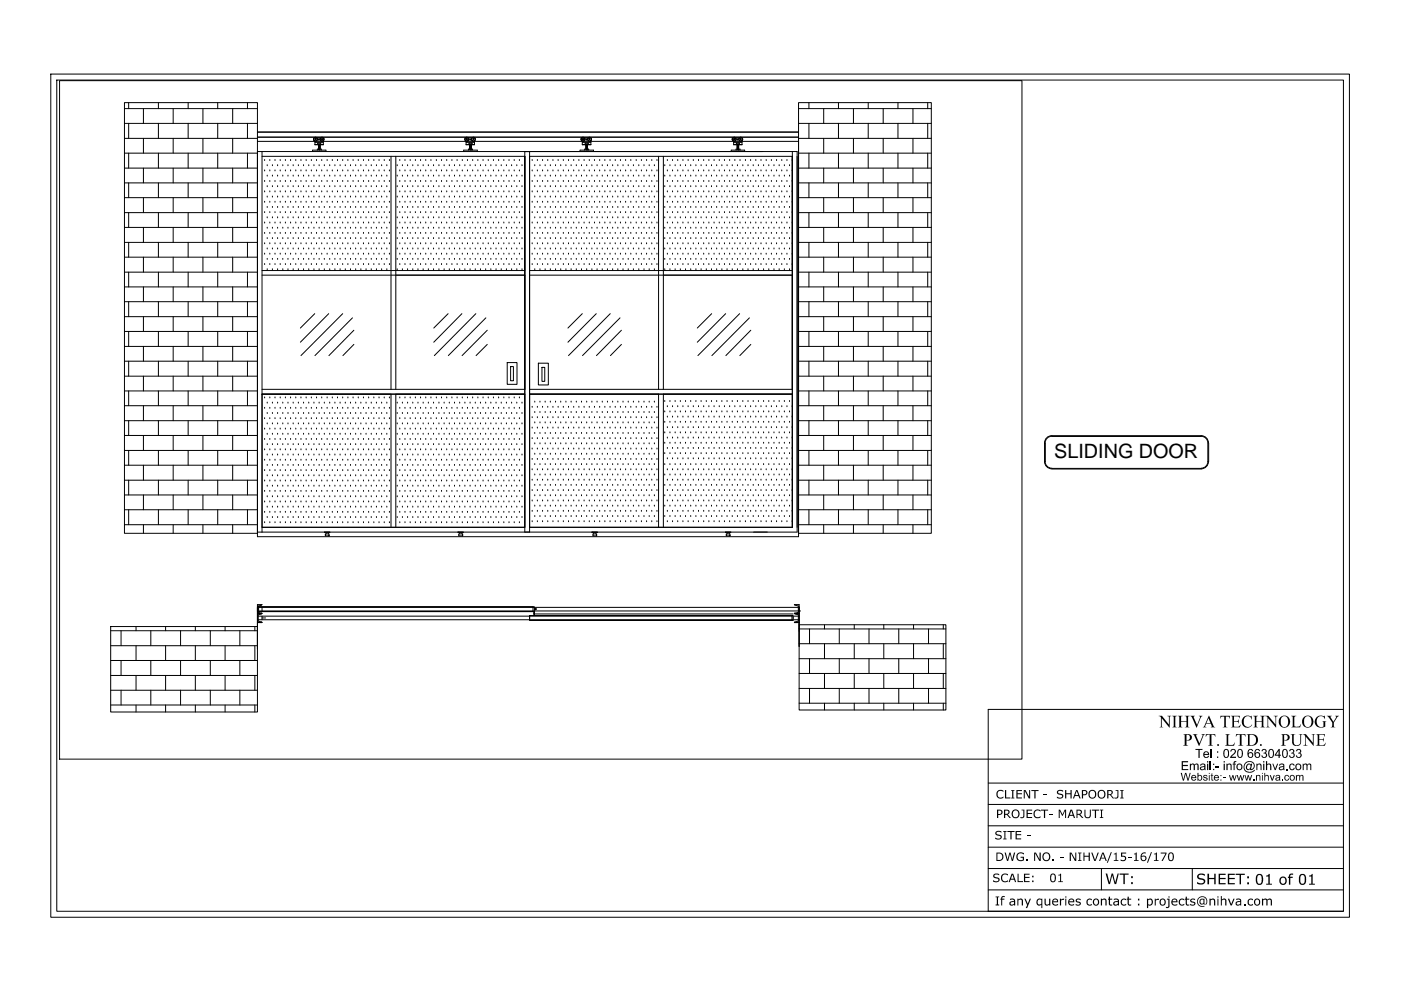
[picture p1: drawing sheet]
<svg xmlns="http://www.w3.org/2000/svg" width="297mm" height="210mm" viewBox="0 0 297 210" stroke-linecap="round" stroke-linejoin="round" font-family="sans-serif">
<defs><g id="words">
<text font-size="4.2" x="223.5" y="97.1">SLIDING DOOR</text>
</g></defs>
<!-- layer: 0 -->
<g fill="none" stroke="#000" stroke-width=".21">
<path d="M10.8 15.7h275.3v178.8h-275.3zM12 17h272.8v176.2h-272.8zM12.6 17.1h204.1v143.9h-204.1zM26.4 21.8h28.2v91.3h-28.2zM26.4 23h28.2M26.4 26.2h28.2M26.4 29.3h28.2M26.4 32.5h28.2M26.4 35.6h28.2M26.4 38.8h28.2M27.3 21.8v1.2M27.3 26.2v3.1"/>
<path d="M27.3 32.5v3.1M27.3 38.8v3.1M30.4 23v3.2M30.4 29.3v3.2M30.4 35.6v3.2M33.6 21.8v1.2M33.6 26.2v3.1M33.6 32.5v3.1M33.6 38.8v3.1M36.7 23v3.2M36.7 29.3v3.2M36.7 35.6v3.2"/>
<path d="M39.9 21.8v1.2M39.9 26.2v3.1M39.9 32.5v3.1M39.9 38.8v3.1M43 23v3.2M43 29.3v3.2M43 35.6v3.2M46.2 21.8v1.2M46.2 26.2v3.1M46.2 32.5v3.1M46.2 38.8v3.1M49.3 23v3.2"/>
<path d="M49.3 29.3v3.2M49.3 35.6v3.2M52.5 21.8v1.2M52.5 26.2v3.1M52.5 32.5v3.1M52.5 38.8v3.1M54.6 32.1h114.4v80.7h-114.4zM54.6 29.1h114.7M54.6 30h114.7M54.6 28h114.7M55.6 33.1h55.7M55.6 32.1v80.7"/>
<path d="M56.1 34h.1M56.1 36.2h.1M56.1 38.5h.1M56.7 35.1h.1M56.7 37.3h.1M56.7 39.6h.1M57.2 34h.1M57.2 36.2h.1M57.2 38.5h.1M57.8 35.1h.1M57.8 37.3h.1M57.8 39.6h.1"/>
<path d="M58.3 34h.1M58.3 36.2h.1M58.3 38.5h.1M58.9 35.1h.1M58.9 37.3h.1M58.9 39.6h.1M59.4 34h.1M59.4 36.2h.1M59.4 38.5h.1M60 35.1h.1M60 37.3h.1M60 39.6h.1"/>
<path d="M60.5 34h.1M60.5 36.2h.1M60.5 38.5h.1M61.1 35.1h.1M61.1 37.3h.1M61.1 39.6h.1M61.6 34h.1M61.6 36.2h.1M61.6 38.5h.1M62.2 35.1h.1M62.2 37.3h.1M62.2 39.6h.1"/>
<path d="M62.7 34h.1M62.7 36.2h.1M62.7 38.5h.1M63.3 35.1h.1M63.3 37.3h.1M63.3 39.6h.1M63.8 34h.1M63.8 36.2h.1M63.8 38.5h.1M64.4 35.1h.1M64.4 37.3h.1M64.4 39.6h.1"/>
<path d="M64.9 34h.1M64.9 36.2h.1M64.9 38.5h.1M65.5 35.1h.1M65.5 37.3h.1M65.5 39.6h.1M66 34h.1M66 36.2h.1M66 38.5h.1M66.3 32.1v-.3h2.8v.3M66.6 35.1h.1M66.6 37.3h.1"/>
<path d="M66.6 39.6h.1M66.8 30.2h1.8M66.8 30.6h1.8M66.9 29.5h.1M67.1 34h.1M67.1 36.2h.1M67.1 38.5h.1M67.2 29.3h.8M67.3 31.8v-.2h.8v.2M67.4 30.4v.2M67.4 30.6h.6zM67.4 30.3l-.1 .1"/>
<path d="M67.5 30.4h.4M67.5 30.6v1M67.5 31.3l.3-.1-.3 .3 .3-.2M67.5 31.1l.3-.1-.3 .2M67.5 31.6l.3-.1-.2 .1M67.7 35.1h.1M67.7 37.3h.1M67.7 39.6h.1M67.7 30.7h-.2M67.7 30.6h.1M67.7 30.7l-.2 .1 .3-.1M67.8 31.6l-.1 .2"/>
<path d="M67.8 30.6v1.2M67.8 31.5l-.3 .1M67.8 31.4l-.3 .1M67.8 31.2l-.3 .1M67.8 31.1l-.3 .1 .3-.1M67.8 30.9l-.3 .2M67.8 30.9l-.3 .1 .3-.1M67.8 30.7l-.3 .2M67.9 30.3l.1 .3M68.2 34h.1M68.2 36.2h.1M68.2 38.5h.1"/>
<path d="M68.3 29.5h.1M68.6 29.9v.8h-1.8v-.8M68.8 35.1h.1M68.8 37.3h.1M68.8 39.6h.1M69.4 34h.1M69.4 36.2h.1M69.4 38.5h.1M69.9 35.1h.1M69.9 37.3h.1M69.9 39.6h.1M70.5 34h.1"/>
<path d="M70.5 36.2h.1M70.5 38.5h.1M71 35.1h.1M71 37.3h.1M71 39.6h.1M71.6 34h.1M71.6 36.2h.1M71.6 38.5h.1M72.1 35.1h.1M72.1 37.3h.1M72.1 39.6h.1M72.7 34h.1"/>
<path d="M72.7 36.2h.1M72.7 38.5h.1M73.2 35.1h.1M73.2 37.3h.1M73.2 39.6h.1M73.8 34h.1M73.8 36.2h.1M73.8 38.5h.1M74.3 35.1h.1M74.3 37.3h.1M74.3 39.6h.1M74.9 34h.1"/>
<path d="M74.9 36.2h.1M74.9 38.5h.1M75.4 35.1h.1M75.4 37.3h.1M75.4 39.6h.1M76 34h.1M76 36.2h.1M76 38.5h.1M76.5 35.1h.1M76.5 37.3h.1M76.5 39.6h.1M77.1 34h.1"/>
<path d="M77.1 36.2h.1M77.1 38.5h.1M77.6 35.1h.1M77.6 37.3h.1M77.6 39.6h.1M78.2 34h.1M78.2 36.2h.1M78.2 38.5h.1M78.7 35.1h.1M78.7 37.3h.1M78.7 39.6h.1M79.3 34h.1"/>
<path d="M79.3 36.2h.1M79.3 38.5h.1M79.8 35.1h.1M79.8 37.3h.1M79.8 39.6h.1M80.4 34h.1M80.4 36.2h.1M80.4 38.5h.1M80.9 35.1h.1M80.9 37.3h.1M80.9 39.6h.1M81.5 34h.1"/>
<path d="M81.5 36.2h.1M81.5 38.5h.1M82 35.1h.1M82 37.3h.1M82 39.6h.1M82.6 34h.1M82.6 36.2h.1M82.6 38.5h.1M82.9 33.1v49.5M83.9 33.1v49.5M84.2 35.1h.1M84.2 37.3h.1"/>
<path d="M84.2 39.6h.1M84.8 34h.1M84.8 36.2h.1M84.8 38.5h.1M85.3 35.1h.1M85.3 37.3h.1M85.3 39.6h.1M85.9 34h.1M85.9 36.2h.1M85.9 38.5h.1M86.4 35.1h.1M86.4 37.3h.1"/>
<path d="M86.4 39.6h.1M87 34h.1M87 36.2h.1M87 38.5h.1M87.5 35.1h.1M87.5 37.3h.1M87.5 39.6h.1M88.1 34h.1M88.1 36.2h.1M88.1 38.5h.1M88.6 35.1h.1M88.6 37.3h.1"/>
<path d="M88.6 39.6h.1M89.2 34h.1M89.2 36.2h.1M89.2 38.5h.1M89.7 35.1h.1M89.7 37.3h.1M89.7 39.6h.1M90.3 34h.1M90.3 36.2h.1M90.3 38.5h.1M90.8 35.1h.1M90.8 37.3h.1"/>
<path d="M90.8 39.6h.1M91.4 34h.1M91.4 36.2h.1M91.4 38.5h.1M91.9 35.1h.1M91.9 37.3h.1M91.9 39.6h.1M92.5 34h.1M92.5 36.2h.1M92.5 38.5h.1M93.1 35.1h.1M93.1 37.3h.1"/>
<path d="M93.1 39.6h.1M93.6 34h.1M93.6 36.2h.1M93.6 38.5h.1M94.2 35.1h.1M94.2 37.3h.1M94.2 39.6h.1M94.7 34h.1M94.7 36.2h.1M94.7 38.5h.1M95.3 35.1h.1M95.3 37.3h.1"/>
<path d="M95.3 39.6h.1M95.8 34h.1M95.8 36.2h.1M95.8 38.5h.1M96.4 35.1h.1M96.4 37.3h.1M96.4 39.6h.1M96.9 34h.1M96.9 36.2h.1M96.9 38.5h.1M97.5 35.1h.1M97.5 37.3h.1"/>
<path d="M97.5 39.6h.1M98 34h.1M98 36.2h.1M98 38.5h.1M98.3 32.1v-.3h2.9v.3M98.6 35.1h.1M98.6 37.3h.1M98.6 39.6h.1M98.8 30.2h1.8M98.8 30.6h1.8M99 29.5h.1M99.1 34h.1"/>
<path d="M99.1 36.2h.1M99.1 38.5h.1M99.2 29.3h.9M99.3 31.8v-.2h.9v.2M99.5 30.6h.5zM99.5 30.3v.3M99.5 30.4h.5M99.6 30.6v1M99.6 31.5h.3l-.3 .1M99.6 31.3l.3-.1-.3 .2M99.6 31l.3-.1-.3 .2M99.6 30.9l.3-.1-.3 .1"/>
<path d="M99.6 31.6l.3-.1-.2 .1M99.7 35.1h.1M99.7 37.3h.1M99.7 39.6h.1M99.7 30.7h-.1M99.8 30.6h.1M99.8 30.7l-.2 .1M99.9 30.7l-.3 .1M99.9 31.6h-.1v.2M99.9 30.6v1.2M99.9 31.4l-.3 .1M99.9 31.3l-.3 .2"/>
<path d="M99.9 31.1l-.3 .2M99.9 31l-.3 .2M99.9 30.9l-.3 .1M99.9 30.7l-.3 .2M100 30.3l.1 .3M100.2 34h.1M100.2 36.2h.1M100.2 38.5h.1M100.4 29.5h.1M100.6 29.9v.8h-1.8v-.8M100.8 35.1h.1M100.8 37.3h.1"/>
<path d="M100.8 39.6h.1M101.3 34h.1M101.3 36.2h.1M101.3 38.5h.1M101.9 35.1h.1M101.9 37.3h.1M101.9 39.6h.1M102.4 34h.1M102.4 36.2h.1M102.4 38.5h.1M103 35.1h.1M103 37.3h.1"/>
<path d="M103 39.6h.1M103.5 34h.1M103.5 36.2h.1M103.5 38.5h.1M104.1 35.1h.1M104.1 37.3h.1M104.1 39.6h.1M104.6 34h.1M104.6 36.2h.1M104.6 38.5h.1M105.2 35.1h.1M105.2 37.3h.1"/>
<path d="M105.2 39.6h.1M105.7 34h.1M105.7 36.2h.1M105.7 38.5h.1M106.3 35.1h.1M106.3 37.3h.1M106.3 39.6h.1M106.8 34h.1M106.8 36.2h.1M106.8 38.5h.1M107.4 35.1h.1M107.4 37.3h.1"/>
<path d="M107.4 39.6h.1M107.9 34h.1M107.9 36.2h.1M107.9 38.5h.1M108.5 35.1h.1M108.5 37.3h.1M108.5 39.6h.1M109 34h.1M109 36.2h.1M109 38.5h.1M109.6 35.1h.1M109.6 37.3h.1"/>
<path d="M109.6 39.6h.1M110.1 34h.1M110.1 36.2h.1M110.1 38.5h.1M110.7 35.1h.1M110.7 37.3h.1M110.7 39.6h.1M111.2 34h.1M111.2 36.2h.1M111.3 32.1v80.7M112.3 32.1v80.7M112.3 33.1h55.7"/>
<path d="M112.8 34h.1M112.8 36.2h.1M112.8 38.5h.1M113.4 35.1h.1M113.4 37.3h.1M113.4 39.6h.1M113.9 34h.1M113.9 36.2h.1M113.9 38.5h.1M114.5 35.1h.1M114.5 37.3h.1M114.5 39.6h.1"/>
<path d="M115 34h.1M115 36.2h.1M115 38.5h.1M115.6 35.1h.1M115.6 37.3h.1M115.6 39.6h.1M116.1 34h.1M116.1 36.2h.1M116.1 38.5h.1M116.7 35.1h.1M116.7 37.3h.1M116.7 39.6h.1"/>
<path d="M117.2 34h.1M117.2 36.2h.1M117.2 38.5h.1M117.8 35.1h.1M117.8 37.3h.1M117.8 39.6h.1M118.3 34h.1M118.3 36.2h.1M118.3 38.5h.1M118.9 35.1h.1M118.9 37.3h.1M118.9 39.6h.1"/>
<path d="M119.4 34h.1M119.4 36.2h.1M119.4 38.5h.1M120 35.1h.1M120 37.3h.1M120 39.6h.1M120.5 34h.1M120.5 36.2h.1M120.5 38.5h.1M121.1 35.1h.1M121.1 37.3h.1M121.1 39.6h.1"/>
<path d="M121.6 34h.1M121.6 36.2h.1M121.6 38.5h.1M122.2 35.1h.1M122.2 37.3h.1M122.2 39.6h.1M122.7 34h.1M122.7 36.2h.1M122.7 38.5h.1M123 32.1v-.3h2.8v.3M123.3 35.1h.1M123.3 37.3h.1"/>
<path d="M123.3 39.6h.1M123.5 30.2h1.8M123.5 30.6h1.8M123.6 29.5h.1M123.8 34h.1M123.8 36.2h.1M123.8 38.5h.1M123.9 29.3h.9M124 31.8v-.2h.8v.2M124.1 30.4v.2M124.1 30.6h.6zM124.2 30.3l-.1 .1"/>
<path d="M124.2 30.4h.4M124.3 30.6v1M124.3 31.3l.3-.1-.3 .2M124.3 31l.3-.1-.3 .2M124.3 30.9l.3-.1-.3 .1M124.3 31.6l.3-.1-.3 .1M124.4 35.1h.1M124.4 37.3h.1M124.4 39.6h.1M124.4 31.6v.2M124.4 30.7l-.1 .1M124.4 30.6h.1"/>
<path d="M124.5 30.7l-.2 .1M124.6 30.6v1.2M124.6 31.4l-.3 .2M124.6 31.4l-.3 .1M124.6 31.3l-.3 .2M124.6 31.1l-.3 .2M124.6 31l-.3 .2M124.6 30.9l-.3 .1M124.6 30.7l-.3 .2M124.6 30.7l-.3 .1M124.6 31.5l-.3 .1M124.6 31.6h-.2"/>
<path d="M124.6 30.3l.1 .3M124.9 34h.1M124.9 36.2h.1M124.9 38.5h.1M125 29.5h.1M125.3 29.9v.8h-1.8v-.8M125.5 35.1h.1M125.5 37.3h.1M125.5 39.6h.1M126 34h.1M126 36.2h.1M126 38.5h.1"/>
<path d="M126.6 35.1h.1M126.6 37.3h.1M126.6 39.6h.1M127.1 34h.1M127.1 36.2h.1M127.1 38.5h.1M127.7 35.1h.1M127.7 37.3h.1M127.7 39.6h.1M128.2 34h.1M128.2 36.2h.1M128.2 38.5h.1"/>
<path d="M128.8 35.1h.1M128.8 37.3h.1M128.8 39.6h.1M129.3 34h.1M129.3 36.2h.1M129.3 38.5h.1M129.9 35.1h.1M129.9 37.3h.1M129.9 39.6h.1M130.4 34h.1M130.4 36.2h.1M130.4 38.5h.1"/>
<path d="M131 35.1h.1M131 37.3h.1M131 39.6h.1M131.5 34h.1M131.5 36.2h.1M131.5 38.5h.1M132.1 35.1h.1M132.1 37.3h.1M132.1 39.6h.1M132.6 34h.1M132.6 36.2h.1M132.6 38.5h.1"/>
<path d="M133.2 35.1h.1M133.2 37.3h.1M133.2 39.6h.1M133.7 34h.1M133.7 36.2h.1M133.7 38.5h.1M134.3 35.1h.1M134.3 37.3h.1M134.3 39.6h.1M134.9 34h.1M134.9 36.2h.1M134.9 38.5h.1"/>
<path d="M135.4 35.1h.1M135.4 37.3h.1M135.4 39.6h.1M136 34h.1M136 36.2h.1M136 38.5h.1M136.5 35.1h.1M136.5 37.3h.1M136.5 39.6h.1M137.1 34h.1M137.1 36.2h.1M137.1 38.5h.1"/>
<path d="M137.6 35.1h.1M137.6 37.3h.1M137.6 39.6h.1M138.2 34h.1M138.2 36.2h.1M138.2 38.5h.1M138.7 35.1h.1M138.7 37.3h.1M138.7 39.6h.1M139.3 34h.1M139.3 36.2h.1M139.3 38.5h.1"/>
<path d="M139.6 33.1v49.5M140.6 33.1v49.5M140.9 35.1h.1M140.9 37.3h.1M140.9 39.6h.1M141.5 34h.1M141.5 36.2h.1M141.5 38.5h.1M142 35.1h.1M142 37.3h.1M142 39.6h.1M142.6 34h.1"/>
<path d="M142.6 36.2h.1M142.6 38.5h.1M143.1 35.1h.1M143.1 37.3h.1M143.1 39.6h.1M143.7 34h.1M143.7 36.2h.1M143.7 38.5h.1M144.2 35.1h.1M144.2 37.3h.1M144.2 39.6h.1M144.8 34h.1"/>
<path d="M144.8 36.2h.1M144.8 38.5h.1M145.3 35.1h.1M145.3 37.3h.1M145.3 39.6h.1M145.9 34h.1M145.9 36.2h.1M145.9 38.5h.1M146.4 35.1h.1M146.4 37.3h.1M146.4 39.6h.1M147 34h.1"/>
<path d="M147 36.2h.1M147 38.5h.1M147.5 35.1h.1M147.5 37.3h.1M147.5 39.6h.1M148.1 34h.1M148.1 36.2h.1M148.1 38.5h.1M148.6 35.1h.1M148.6 37.3h.1M148.6 39.6h.1M149.2 34h.1"/>
<path d="M149.2 36.2h.1M149.2 38.5h.1M149.7 35.1h.1M149.7 37.3h.1M149.7 39.6h.1M150.3 34h.1M150.3 36.2h.1M150.3 38.5h.1M150.8 35.1h.1M150.8 37.3h.1M150.8 39.6h.1M151.4 34h.1"/>
<path d="M151.4 36.2h.1M151.4 38.5h.1M151.9 35.1h.1M151.9 37.3h.1M151.9 39.6h.1M152.5 34h.1M152.5 36.2h.1M152.5 38.5h.1M153 35.1h.1M153 37.3h.1M153 39.6h.1M153.6 34h.1"/>
<path d="M153.6 36.2h.1M153.6 38.5h.1M154.1 35.1h.1M154.1 37.3h.1M154.1 39.6h.1M154.7 34h.1M154.7 36.2h.1M154.7 38.5h.1M155 32.1v-.3h2.9v.3M155.3 35.1h.1M155.3 37.3h.1M155.3 39.6h.1"/>
<path d="M155.5 30.2h1.8M155.5 30.6h1.8M155.7 29.5h.1M155.8 34h.1M155.8 36.2h.1M155.8 38.5h.1M156 29.3h.8M156.1 31.8v-.2h.8v.2M156.1 30.4v.2M156.2 30.6h.5zM156.2 30.3l-.1 .1M156.2 30.4h.5"/>
<path d="M156.3 30.6v1M156.3 31.3l.3-.1-.3 .2M156.3 31.1l.3-.1-.3 .2 .3-.1M156.3 31.6l.3-.1-.2 .1M156.4 35.1h.1M156.4 37.3h.1M156.4 39.6h.1M156.4 30.7h-.1M156.5 30.6h.1M156.5 30.7l-.2 .1 .3-.1M156.6 31.6l-.1 .2M156.6 30.6v1.2"/>
<path d="M156.6 31.5l-.3 .1M156.6 31.4l-.3 .1M156.6 31.3l-.3 .2 .3-.2M156.6 31.2l-.3 .1M156.6 30.9l-.3 .2M156.6 30.7l-.3 .2M156.7 30.3l.1 .3M156.9 34h.1M156.9 36.2h.1M156.9 38.5h.1M157.1 29.5h.1M157.3 29.9v.8h-1.8v-.8"/>
<path d="M157.5 35.1h.1M157.5 37.3h.1M157.5 39.6h.1M158 34h.1M158 36.2h.1M158 38.5h.1M158.6 35.1h.1M158.6 37.3h.1M158.6 39.6h.1M159.1 34h.1M159.1 36.2h.1M159.1 38.5h.1"/>
<path d="M159.7 35.1h.1M159.7 37.3h.1M159.7 39.6h.1M160.2 34h.1M160.2 36.2h.1M160.2 38.5h.1M160.8 35.1h.1M160.8 37.3h.1M160.8 39.6h.1M161.3 34h.1M161.3 36.2h.1M161.3 38.5h.1"/>
<path d="M161.9 35.1h.1M161.9 37.3h.1M161.9 39.6h.1M162.4 34h.1M162.4 36.2h.1M162.4 38.5h.1M163 35.1h.1M163 37.3h.1M163 39.6h.1M163.5 34h.1M163.5 36.2h.1M163.5 38.5h.1"/>
<path d="M164.1 35.1h.1M164.1 37.3h.1M164.1 39.6h.1M164.6 34h.1M164.6 36.2h.1M164.6 38.5h.1M165.2 35.1h.1M165.2 37.3h.1M165.2 39.6h.1M165.7 34h.1M165.7 36.2h.1M165.7 38.5h.1"/>
<path d="M166.3 35.1h.1M166.3 37.3h.1M166.3 39.6h.1M166.8 34h.1M166.8 36.2h.1M166.8 38.5h.1M167.4 35.1h.1M167.4 37.3h.1M167.4 39.6h.1M168 34h.1M168 36.2h.1M168 38.5h.1"/>
<path d="M168 32.1v79.7h-55.7M169.3 21.8h28.2v91.3h-28.2zM169.3 23h28.2M169.3 26.2h28.2M169.3 32.5h28.2M169.3 35.6h28.2M169.3 38.8h28.2M171.5 21.8v1.2M171.5 26.2v3.1M171.5 32.5v3.1M171.5 38.8v3.1M174.6 23v3.2"/>
<path d="M174.6 29.3v3.2M174.6 35.6v3.2M177.8 21.8v1.2M177.8 26.2v3.1M177.8 32.5v3.1M177.8 38.8v3.1M180.9 23v3.2M180.9 29.3v3.2M180.9 35.6v3.2M184.1 21.8v1.2M184.1 26.2v3.1M184.1 32.5v3.1"/>
<path d="M184.1 38.8v3.1M187.3 23v3.2M187.3 29.3v3.2M187.3 35.6v3.2M190.4 21.8v1.2M190.4 26.2v3.1M190.4 32.5v3.1M190.4 38.8v3.1M193.6 23v3.2M193.6 29.3v3.2M193.6 35.6v3.2M196.7 21.8v1.2"/>
<path d="M196.7 26.2v3.1M196.7 32.5v3.1M196.7 38.8v3.1M197.5 29.3h-28.2v84.5h-114.7v-.7M26.4 41.9h28.2M26.4 45.1h28.2M26.4 48.2h28.2M26.4 51.4h28.2M26.4 54.5h28.2M26.4 57.7h28.2M27.3 45.1v3.1M27.3 51.4v3.1"/>
<path d="M27.3 57.7v3.1M30.4 41.9v3.2M30.4 48.2v3.2M30.4 54.5v3.2M33.6 45.1v3.1M33.6 51.4v3.1M33.6 57.7v3.1M36.7 41.9v3.2M36.7 48.2v3.2M36.7 54.5v3.2M39.9 45.1v3.1M39.9 51.4v3.1"/>
<path d="M39.9 57.7v3.1M43 41.9v3.2M43 48.2v3.2M43 54.5v3.2M46.2 45.1v3.1M46.2 51.4v3.1M46.2 57.7v3.1M49.3 41.9v3.2M49.3 48.2v3.2M49.3 54.5v3.2M52.5 45.1v3.1M52.5 51.4v3.1"/>
<path d="M52.5 57.7v3.1M55.6 57.4h55.7M55.6 58.3h55.7M56.1 40.7h.1M56.1 42.9h.1M56.1 45.1h.1M56.1 47.3h.1M56.1 49.5h.1M56.1 51.7h.1M56.1 53.9h.1M56.1 56.1h.1M56.7 41.8h.1"/>
<path d="M56.7 44h.1M56.7 46.2h.1M56.7 48.4h.1M56.7 50.6h.1M56.7 52.8h.1M56.7 55h.1M56.7 57.2h.1M57.2 40.7h.1M57.2 42.9h.1M57.2 45.1h.1M57.2 47.3h.1M57.2 49.5h.1"/>
<path d="M57.2 51.7h.1M57.2 53.9h.1M57.2 56.1h.1M57.8 41.8h.1M57.8 44h.1M57.8 46.2h.1M57.8 48.4h.1M57.8 50.6h.1M57.8 52.8h.1M57.8 55h.1M57.8 57.2h.1M58.3 40.7h.1"/>
<path d="M58.3 42.9h.1M58.3 45.1h.1M58.3 47.3h.1M58.3 49.5h.1M58.3 51.7h.1M58.3 53.9h.1M58.3 56.1h.1M58.9 41.8h.1M58.9 44h.1M58.9 46.2h.1M58.9 48.4h.1M58.9 50.6h.1"/>
<path d="M58.9 52.8h.1M58.9 55h.1M58.9 57.2h.1M59.4 40.7h.1M59.4 42.9h.1M59.4 45.1h.1M59.4 47.3h.1M59.4 49.5h.1M59.4 51.7h.1M59.4 53.9h.1M59.4 56.1h.1M60 41.8h.1"/>
<path d="M60 44h.1M60 46.2h.1M60 48.4h.1M60 50.6h.1M60 52.8h.1M60 55h.1M60 57.2h.1M60.5 40.7h.1M60.5 42.9h.1M60.5 45.1h.1M60.5 47.3h.1M60.5 49.5h.1"/>
<path d="M60.5 51.7h.1M60.5 53.9h.1M60.5 56.1h.1M61.1 41.8h.1M61.1 44h.1M61.1 46.2h.1M61.1 48.4h.1M61.1 50.6h.1M61.1 52.8h.1M61.1 55h.1M61.1 57.2h.1M61.6 40.7h.1"/>
<path d="M61.6 42.9h.1M61.6 45.1h.1M61.6 47.3h.1M61.6 49.5h.1M61.6 51.7h.1M61.6 53.9h.1M61.6 56.1h.1M62.2 41.8h.1M62.2 44h.1M62.2 46.2h.1M62.2 48.4h.1M62.2 50.6h.1"/>
<path d="M62.2 52.8h.1M62.2 55h.1M62.2 57.2h.1M62.7 40.7h.1M62.7 42.9h.1M62.7 45.1h.1M62.7 47.3h.1M62.7 49.5h.1M62.7 51.7h.1M62.7 53.9h.1M62.7 56.1h.1M63.3 41.8h.1"/>
<path d="M63.3 44h.1M63.3 46.2h.1M63.3 48.4h.1M63.3 50.6h.1M63.3 52.8h.1M63.3 55h.1M63.3 57.2h.1M63.8 40.7h.1M63.8 42.9h.1M63.8 45.1h.1M63.8 47.3h.1M63.8 49.5h.1"/>
<path d="M63.8 51.7h.1M63.8 53.9h.1M63.8 56.1h.1M64.4 41.8h.1M64.4 44h.1M64.4 46.2h.1M64.4 48.4h.1M64.4 50.6h.1M64.4 52.8h.1M64.4 55h.1M64.4 57.2h.1M64.9 40.7h.1"/>
<path d="M64.9 42.9h.1M64.9 45.1h.1M64.9 47.3h.1M64.9 49.5h.1M64.9 51.7h.1M64.9 53.9h.1M64.9 56.1h.1M65.5 41.8h.1M65.5 44h.1M65.5 46.2h.1M65.5 48.4h.1M65.5 50.6h.1"/>
<path d="M65.5 52.8h.1M65.5 55h.1M65.5 57.2h.1M66 40.7h.1M66 42.9h.1M66 45.1h.1M66 47.3h.1M66 49.5h.1M66 51.7h.1M66 53.9h.1M66 56.1h.1M66.6 41.8h.1"/>
<path d="M66.6 44h.1M66.6 46.2h.1M66.6 48.4h.1M66.6 50.6h.1M66.6 52.8h.1M66.6 55h.1M66.6 57.2h.1M67.1 40.7h.1M67.1 42.9h.1M67.1 45.1h.1M67.1 47.3h.1M67.1 49.5h.1"/>
<path d="M67.1 51.7h.1M67.1 53.9h.1M67.1 56.1h.1M67.7 41.8h.1M67.7 44h.1M67.7 46.2h.1M67.7 48.4h.1M67.7 50.6h.1M67.7 52.8h.1M67.7 55h.1M67.7 57.2h.1M68.2 40.7h.1"/>
<path d="M68.2 42.9h.1M68.2 45.1h.1M68.2 47.3h.1M68.2 49.5h.1M68.2 51.7h.1M68.2 53.9h.1M68.2 56.1h.1M68.8 41.8h.1M68.8 44h.1M68.8 46.2h.1M68.8 48.4h.1M68.8 50.6h.1"/>
<path d="M68.8 52.8h.1M68.8 55h.1M68.8 57.2h.1M69.4 40.7h.1M69.4 42.9h.1M69.4 45.1h.1M69.4 47.3h.1M69.4 49.5h.1M69.4 51.7h.1M69.4 53.9h.1M69.4 56.1h.1M69.9 41.8h.1"/>
<path d="M69.9 44h.1M69.9 46.2h.1M69.9 48.4h.1M69.9 50.6h.1M69.9 52.8h.1M69.9 55h.1M69.9 57.2h.1M70.5 40.7h.1M70.5 42.9h.1M70.5 45.1h.1M70.5 47.3h.1M70.5 49.5h.1"/>
<path d="M70.5 51.7h.1M70.5 53.9h.1M70.5 56.1h.1M71 41.8h.1M71 44h.1M71 46.2h.1M71 48.4h.1M71 50.6h.1M71 52.8h.1M71 55h.1M71 57.2h.1M71.6 40.7h.1"/>
<path d="M71.6 42.9h.1M71.6 45.1h.1M71.6 47.3h.1M71.6 49.5h.1M71.6 51.7h.1M71.6 53.9h.1M71.6 56.1h.1M72.1 41.8h.1M72.1 44h.1M72.1 46.2h.1M72.1 48.4h.1M72.1 50.6h.1"/>
<path d="M72.1 52.8h.1M72.1 55h.1M72.1 57.2h.1M72.7 40.7h.1M72.7 42.9h.1M72.7 45.1h.1M72.7 47.3h.1M72.7 49.5h.1M72.7 51.7h.1M72.7 53.9h.1M72.7 56.1h.1M73.2 41.8h.1"/>
<path d="M73.2 44h.1M73.2 46.2h.1M73.2 48.4h.1M73.2 50.6h.1M73.2 52.8h.1M73.2 55h.1M73.2 57.2h.1M73.8 40.7h.1M73.8 42.9h.1M73.8 45.1h.1M73.8 47.3h.1M73.8 49.5h.1"/>
<path d="M73.8 51.7h.1M73.8 53.9h.1M73.8 56.1h.1M74.3 41.8h.1M74.3 44h.1M74.3 46.2h.1M74.3 48.4h.1M74.3 50.6h.1M74.3 52.8h.1M74.3 55h.1M74.3 57.2h.1M74.9 40.7h.1"/>
<path d="M74.9 42.9h.1M74.9 45.1h.1M74.9 47.3h.1M74.9 49.5h.1M74.9 51.7h.1M74.9 53.9h.1M74.9 56.1h.1M75.4 41.8h.1M75.4 44h.1M75.4 46.2h.1M75.4 48.4h.1M75.4 50.6h.1"/>
<path d="M75.4 52.8h.1M75.4 55h.1M75.4 57.2h.1M76 40.7h.1M76 42.9h.1M76 45.1h.1M76 47.3h.1M76 49.5h.1M76 51.7h.1M76 53.9h.1M76 56.1h.1M76.5 41.8h.1"/>
<path d="M76.5 44h.1M76.5 46.2h.1M76.5 48.4h.1M76.5 50.6h.1M76.5 52.8h.1M76.5 55h.1M76.5 57.2h.1M77.1 40.7h.1M77.1 42.9h.1M77.1 45.1h.1M77.1 47.3h.1M77.1 49.5h.1"/>
<path d="M77.1 51.7h.1M77.1 53.9h.1M77.1 56.1h.1M77.6 41.8h.1M77.6 44h.1M77.6 46.2h.1M77.6 48.4h.1M77.6 50.6h.1M77.6 52.8h.1M77.6 55h.1M77.6 57.2h.1M78.2 40.7h.1"/>
<path d="M78.2 42.9h.1M78.2 45.1h.1M78.2 47.3h.1M78.2 49.5h.1M78.2 51.7h.1M78.2 53.9h.1M78.2 56.1h.1M78.7 41.8h.1M78.7 44h.1M78.7 46.2h.1M78.7 48.4h.1M78.7 50.6h.1"/>
<path d="M78.7 52.8h.1M78.7 55h.1M78.7 57.2h.1M79.3 40.7h.1M79.3 42.9h.1M79.3 45.1h.1M79.3 47.3h.1M79.3 49.5h.1M79.3 51.7h.1M79.3 53.9h.1M79.3 56.1h.1M79.8 41.8h.1"/>
<path d="M79.8 44h.1M79.8 46.2h.1M79.8 48.4h.1M79.8 50.6h.1M79.8 52.8h.1M79.8 55h.1M79.8 57.2h.1M80.4 40.7h.1M80.4 42.9h.1M80.4 45.1h.1M80.4 47.3h.1M80.4 49.5h.1"/>
<path d="M80.4 51.7h.1M80.4 53.9h.1M80.4 56.1h.1M80.9 41.8h.1M80.9 44h.1M80.9 46.2h.1M80.9 48.4h.1M80.9 50.6h.1M80.9 52.8h.1M80.9 55h.1M80.9 57.2h.1M81.5 40.7h.1"/>
<path d="M81.5 42.9h.1M81.5 45.1h.1M81.5 47.3h.1M81.5 49.5h.1M81.5 51.7h.1M81.5 53.9h.1M81.5 56.1h.1M82 41.8h.1M82 44h.1M82 46.2h.1M82 48.4h.1M82 50.6h.1"/>
<path d="M82 52.8h.1M82 55h.1M82 57.2h.1M82.6 40.7h.1M82.6 42.9h.1M82.6 45.1h.1M82.6 47.3h.1M82.6 49.5h.1M82.6 51.7h.1M82.6 53.9h.1M82.6 56.1h.1M84.2 41.8h.1"/>
<path d="M84.2 44h.1M84.2 46.2h.1M84.2 48.4h.1M84.2 50.6h.1M84.2 52.8h.1M84.2 55h.1M84.2 57.2h.1M84.8 40.7h.1M84.8 42.9h.1M84.8 45.1h.1M84.8 47.3h.1M84.8 49.5h.1"/>
<path d="M84.8 51.7h.1M84.8 53.9h.1M84.8 56.1h.1M85.3 41.8h.1M85.3 44h.1M85.3 46.2h.1M85.3 48.4h.1M85.3 50.6h.1M85.3 52.8h.1M85.3 55h.1M85.3 57.2h.1M85.9 40.7h.1"/>
<path d="M85.9 42.9h.1M85.9 45.1h.1M85.9 47.3h.1M85.9 49.5h.1M85.9 51.7h.1M85.9 53.9h.1M85.9 56.1h.1M86.4 41.8h.1M86.4 44h.1M86.4 46.2h.1M86.4 48.4h.1M86.4 50.6h.1"/>
<path d="M86.4 52.8h.1M86.4 55h.1M86.4 57.2h.1M87 40.7h.1M87 42.9h.1M87 45.1h.1M87 47.3h.1M87 49.5h.1M87 51.7h.1M87 53.9h.1M87 56.1h.1M87.5 41.8h.1"/>
<path d="M87.5 44h.1M87.5 46.2h.1M87.5 48.4h.1M87.5 50.6h.1M87.5 52.8h.1M87.5 55h.1M87.5 57.2h.1M88.1 40.7h.1M88.1 42.9h.1M88.1 45.1h.1M88.1 47.3h.1M88.1 49.5h.1"/>
<path d="M88.1 51.7h.1M88.1 53.9h.1M88.1 56.1h.1M88.6 41.8h.1M88.6 44h.1M88.6 46.2h.1M88.6 48.4h.1M88.6 50.6h.1M88.6 52.8h.1M88.6 55h.1M88.6 57.2h.1M89.2 40.7h.1"/>
<path d="M89.2 42.9h.1M89.2 45.1h.1M89.2 47.3h.1M89.2 49.5h.1M89.2 51.7h.1M89.2 53.9h.1M89.2 56.1h.1M89.7 41.8h.1M89.7 44h.1M89.7 46.2h.1M89.7 48.4h.1M89.7 50.6h.1"/>
<path d="M89.7 52.8h.1M89.7 55h.1M89.7 57.2h.1M90.3 40.7h.1M90.3 42.9h.1M90.3 45.1h.1M90.3 47.3h.1M90.3 49.5h.1M90.3 51.7h.1M90.3 53.9h.1M90.3 56.1h.1M90.8 41.8h.1"/>
<path d="M90.8 44h.1M90.8 46.2h.1M90.8 48.4h.1M90.8 50.6h.1M90.8 52.8h.1M90.8 55h.1M90.8 57.2h.1M91.4 40.7h.1M91.4 42.9h.1M91.4 45.1h.1M91.4 47.3h.1M91.4 49.5h.1"/>
<path d="M91.4 51.7h.1M91.4 53.9h.1M91.4 56.1h.1M91.9 41.8h.1M91.9 44h.1M91.9 46.2h.1M91.9 48.4h.1M91.9 50.6h.1M91.9 52.8h.1M91.9 55h.1M91.9 57.2h.1M92.5 40.7h.1"/>
<path d="M92.5 42.9h.1M92.5 45.1h.1M92.5 47.3h.1M92.5 49.5h.1M92.5 51.7h.1M92.5 53.9h.1M92.5 56.1h.1M93.1 41.8h.1M93.1 44h.1M93.1 46.2h.1M93.1 48.4h.1M93.1 50.6h.1"/>
<path d="M93.1 52.8h.1M93.1 55h.1M93.1 57.2h.1M93.6 40.7h.1M93.6 42.9h.1M93.6 45.1h.1M93.6 47.3h.1M93.6 49.5h.1M93.6 51.7h.1M93.6 53.9h.1M93.6 56.1h.1M94.2 41.8h.1"/>
<path d="M94.2 44h.1M94.2 46.2h.1M94.2 48.4h.1M94.2 50.6h.1M94.2 52.8h.1M94.2 55h.1M94.2 57.2h.1M94.7 40.7h.1M94.7 42.9h.1M94.7 45.1h.1M94.7 47.3h.1M94.7 49.5h.1"/>
<path d="M94.7 51.7h.1M94.7 53.9h.1M94.7 56.1h.1M95.3 41.8h.1M95.3 44h.1M95.3 46.2h.1M95.3 48.4h.1M95.3 50.6h.1M95.3 52.8h.1M95.3 55h.1M95.3 57.2h.1M95.8 40.7h.1"/>
<path d="M95.8 42.9h.1M95.8 45.1h.1M95.8 47.3h.1M95.8 49.5h.1M95.8 51.7h.1M95.8 53.9h.1M95.8 56.1h.1M96.4 41.8h.1M96.4 44h.1M96.4 46.2h.1M96.4 48.4h.1M96.4 50.6h.1"/>
<path d="M96.4 52.8h.1M96.4 55h.1M96.4 57.2h.1M96.9 40.7h.1M96.9 42.9h.1M96.9 45.1h.1M96.9 47.3h.1M96.9 49.5h.1M96.9 51.7h.1M96.9 53.9h.1M96.9 56.1h.1M97.5 41.8h.1"/>
<path d="M97.5 44h.1M97.5 46.2h.1M97.5 48.4h.1M97.5 50.6h.1M97.5 52.8h.1M97.5 55h.1M97.5 57.2h.1M98 40.7h.1M98 42.9h.1M98 45.1h.1M98 47.3h.1M98 49.5h.1"/>
<path d="M98 51.7h.1M98 53.9h.1M98 56.1h.1M98.6 41.8h.1M98.6 44h.1M98.6 46.2h.1M98.6 48.4h.1M98.6 50.6h.1M98.6 52.8h.1M98.6 55h.1M98.6 57.2h.1M99.1 40.7h.1"/>
<path d="M99.1 42.9h.1M99.1 45.1h.1M99.1 47.3h.1M99.1 49.5h.1M99.1 51.7h.1M99.1 53.9h.1M99.1 56.1h.1M99.7 41.8h.1M99.7 44h.1M99.7 46.2h.1M99.7 48.4h.1M99.7 50.6h.1"/>
<path d="M99.7 52.8h.1M99.7 55h.1M99.7 57.2h.1M100.2 40.7h.1M100.2 42.9h.1M100.2 45.1h.1M100.2 47.3h.1M100.2 49.5h.1M100.2 51.7h.1M100.2 53.9h.1M100.2 56.1h.1M100.8 41.8h.1"/>
<path d="M100.8 44h.1M100.8 46.2h.1M100.8 48.4h.1M100.8 50.6h.1M100.8 52.8h.1M100.8 55h.1M100.8 57.2h.1M101.3 40.7h.1M101.3 42.9h.1M101.3 45.1h.1M101.3 47.3h.1M101.3 49.5h.1"/>
<path d="M101.3 51.7h.1M101.3 53.9h.1M101.3 56.1h.1M101.9 41.8h.1M101.9 44h.1M101.9 46.2h.1M101.9 48.4h.1M101.9 50.6h.1M101.9 52.8h.1M101.9 55h.1M101.9 57.2h.1M102.4 40.7h.1"/>
<path d="M102.4 42.9h.1M102.4 45.1h.1M102.4 47.3h.1M102.4 49.5h.1M102.4 51.7h.1M102.4 53.9h.1M102.4 56.1h.1M103 41.8h.1M103 44h.1M103 46.2h.1M103 48.4h.1M103 50.6h.1"/>
<path d="M103 52.8h.1M103 55h.1M103 57.2h.1M103.5 40.7h.1M103.5 42.9h.1M103.5 45.1h.1M103.5 47.3h.1M103.5 49.5h.1M103.5 51.7h.1M103.5 53.9h.1M103.5 56.1h.1M104.1 41.8h.1"/>
<path d="M104.1 44h.1M104.1 46.2h.1M104.1 48.4h.1M104.1 50.6h.1M104.1 52.8h.1M104.1 55h.1M104.1 57.2h.1M104.6 40.7h.1M104.6 42.9h.1M104.6 45.1h.1M104.6 47.3h.1M104.6 49.5h.1"/>
<path d="M104.6 51.7h.1M104.6 53.9h.1M104.6 56.1h.1M105.2 41.8h.1M105.2 44h.1M105.2 46.2h.1M105.2 48.4h.1M105.2 50.6h.1M105.2 52.8h.1M105.2 55h.1M105.2 57.2h.1M105.7 40.7h.1"/>
<path d="M105.7 42.9h.1M105.7 45.1h.1M105.7 47.3h.1M105.7 49.5h.1M105.7 51.7h.1M105.7 53.9h.1M105.7 56.1h.1M106.3 41.8h.1M106.3 44h.1M106.3 46.2h.1M106.3 48.4h.1M106.3 50.6h.1"/>
<path d="M106.3 52.8h.1M106.3 55h.1M106.3 57.2h.1M106.8 40.7h.1M106.8 42.9h.1M106.8 45.1h.1M106.8 47.3h.1M106.8 49.5h.1M106.8 51.7h.1M106.8 53.9h.1M106.8 56.1h.1M107.4 41.8h.1"/>
<path d="M107.4 44h.1M107.4 46.2h.1M107.4 48.4h.1M107.4 50.6h.1M107.4 52.8h.1M107.4 55h.1M107.4 57.2h.1M107.9 40.7h.1M107.9 42.9h.1M107.9 45.1h.1M107.9 47.3h.1M107.9 49.5h.1"/>
<path d="M107.9 51.7h.1M107.9 53.9h.1M107.9 56.1h.1M108.5 41.8h.1M108.5 44h.1M108.5 46.2h.1M108.5 48.4h.1M108.5 50.6h.1M108.5 52.8h.1M108.5 55h.1M108.5 57.2h.1M109 40.7h.1"/>
<path d="M109 42.9h.1M109 45.1h.1M109 47.3h.1M109 49.5h.1M109 51.7h.1M109 53.9h.1M109 56.1h.1M109.6 41.8h.1M109.6 44h.1M109.6 46.2h.1M109.6 48.4h.1M109.6 50.6h.1"/>
<path d="M109.6 52.8h.1M109.6 55h.1M109.6 57.2h.1M110.1 40.7h.1M110.1 42.9h.1M110.1 45.1h.1M110.1 47.3h.1M110.1 49.5h.1M110.1 51.7h.1M110.1 53.9h.1M110.1 56.1h.1M110.7 41.8h.1"/>
<path d="M110.7 44h.1M110.7 46.2h.1M110.7 48.4h.1M110.7 50.6h.1M110.7 52.8h.1M110.7 55h.1M110.7 57.2h.1M111.2 47.3h.1M111.2 49.5h.1M111.2 51.7h.1M111.2 53.9h.1M111.2 56.1h.1"/>
<path d="M112.3 57.4h55.7M112.3 58.3h55.7M112.8 40.7h.1M112.8 42.9h.1M112.8 45.1h.1M112.8 47.3h.1M112.8 49.5h.1M112.8 51.7h.1M112.8 53.9h.1M112.8 56.1h.1M113.4 41.8h.1M113.4 44h.1"/>
<path d="M113.4 46.2h.1M113.4 48.4h.1M113.4 50.6h.1M113.4 52.8h.1M113.4 55h.1M113.4 57.2h.1M113.9 40.7h.1M113.9 42.9h.1M113.9 45.1h.1M113.9 47.3h.1M113.9 49.5h.1M113.9 51.7h.1"/>
<path d="M113.9 53.9h.1M113.9 56.1h.1M114.5 41.8h.1M114.5 44h.1M114.5 46.2h.1M114.5 48.4h.1M114.5 50.6h.1M114.5 52.8h.1M114.5 55h.1M114.5 57.2h.1M115 40.7h.1M115 42.9h.1"/>
<path d="M115 45.1h.1M115 47.3h.1M115 49.5h.1M115 51.7h.1M115 53.9h.1M115 56.1h.1M115.6 41.8h.1M115.6 44h.1M115.6 46.2h.1M115.6 48.4h.1M115.6 50.6h.1M115.6 52.8h.1"/>
<path d="M115.6 55h.1M115.6 57.2h.1M116.1 40.7h.1M116.1 42.9h.1M116.1 45.1h.1M116.1 47.3h.1M116.1 49.5h.1M116.1 51.7h.1M116.1 53.9h.1M116.1 56.1h.1M116.7 41.8h.1M116.7 44h.1"/>
<path d="M116.7 46.2h.1M116.7 48.4h.1M116.7 50.6h.1M116.7 52.8h.1M116.7 55h.1M116.7 57.2h.1M117.2 40.7h.1M117.2 42.9h.1M117.2 45.1h.1M117.2 47.3h.1M117.2 49.5h.1M117.2 51.7h.1"/>
<path d="M117.2 53.9h.1M117.2 56.1h.1M117.8 41.8h.1M117.8 44h.1M117.8 46.2h.1M117.8 48.4h.1M117.8 50.6h.1M117.8 52.8h.1M117.8 55h.1M117.8 57.2h.1M118.3 40.7h.1M118.3 42.9h.1"/>
<path d="M118.3 45.1h.1M118.3 47.3h.1M118.3 49.5h.1M118.3 51.7h.1M118.3 53.9h.1M118.3 56.1h.1M118.9 41.8h.1M118.9 44h.1M118.9 46.2h.1M118.9 48.4h.1M118.9 50.6h.1M118.9 52.8h.1"/>
<path d="M118.9 55h.1M118.9 57.2h.1M119.4 40.7h.1M119.4 42.9h.1M119.4 45.1h.1M119.4 47.3h.1M119.4 49.5h.1M119.4 51.7h.1M119.4 53.9h.1M119.4 56.1h.1M120 41.8h.1M120 44h.1"/>
<path d="M120 46.2h.1M120 48.4h.1M120 50.6h.1M120 52.8h.1M120 55h.1M120 57.2h.1M120.5 40.7h.1M120.5 42.9h.1M120.5 45.1h.1M120.5 47.3h.1M120.5 49.5h.1M120.5 51.7h.1"/>
<path d="M120.5 53.9h.1M120.5 56.1h.1M121.1 41.8h.1M121.1 44h.1M121.1 46.2h.1M121.1 48.4h.1M121.1 50.6h.1M121.1 52.8h.1M121.1 55h.1M121.1 57.2h.1M121.6 40.7h.1M121.6 42.9h.1"/>
<path d="M121.6 45.1h.1M121.6 47.3h.1M121.6 49.5h.1M121.6 51.7h.1M121.6 53.9h.1M121.6 56.1h.1M122.2 41.8h.1M122.2 44h.1M122.2 46.2h.1M122.2 48.4h.1M122.2 50.6h.1M122.2 52.8h.1"/>
<path d="M122.2 55h.1M122.2 57.2h.1M122.7 40.7h.1M122.7 42.9h.1M122.7 45.1h.1M122.7 47.3h.1M122.7 49.5h.1M122.7 51.7h.1M122.7 53.9h.1M122.7 56.1h.1M123.3 41.8h.1M123.3 44h.1"/>
<path d="M123.3 46.2h.1M123.3 48.4h.1M123.3 50.6h.1M123.3 52.8h.1M123.3 55h.1M123.3 57.2h.1M123.8 40.7h.1M123.8 42.9h.1M123.8 45.1h.1M123.8 47.3h.1M123.8 49.5h.1M123.8 51.7h.1"/>
<path d="M123.8 53.9h.1M123.8 56.1h.1M124.4 41.8h.1M124.4 44h.1M124.4 46.2h.1M124.4 48.4h.1M124.4 50.6h.1M124.4 52.8h.1M124.4 55h.1M124.4 57.2h.1M124.9 40.7h.1M124.9 42.9h.1"/>
<path d="M124.9 45.1h.1M124.9 47.3h.1M124.9 49.5h.1M124.9 51.7h.1M124.9 53.9h.1M124.9 56.1h.1M125.5 41.8h.1M125.5 44h.1M125.5 46.2h.1M125.5 48.4h.1M125.5 50.6h.1M125.5 52.8h.1"/>
<path d="M125.5 55h.1M125.5 57.2h.1M126 40.7h.1M126 42.9h.1M126 45.1h.1M126 47.3h.1M126 49.5h.1M126 51.7h.1M126 53.9h.1M126 56.1h.1M126.6 41.8h.1M126.6 44h.1"/>
<path d="M126.6 46.2h.1M126.6 48.4h.1M126.6 50.6h.1M126.6 52.8h.1M126.6 55h.1M126.6 57.2h.1M127.1 40.7h.1M127.1 42.9h.1M127.1 45.1h.1M127.1 47.3h.1M127.1 49.5h.1M127.1 51.7h.1"/>
<path d="M127.1 53.9h.1M127.1 56.1h.1M127.7 41.8h.1M127.7 44h.1M127.7 46.2h.1M127.7 48.4h.1M127.7 50.6h.1M127.7 52.8h.1M127.7 55h.1M127.7 57.2h.1M128.2 40.7h.1M128.2 42.9h.1"/>
<path d="M128.2 45.1h.1M128.2 47.3h.1M128.2 49.5h.1M128.2 51.7h.1M128.2 53.9h.1M128.2 56.1h.1M128.8 41.8h.1M128.8 44h.1M128.8 46.2h.1M128.8 48.4h.1M128.8 50.6h.1M128.8 52.8h.1"/>
<path d="M128.8 55h.1M128.8 57.2h.1M129.3 40.7h.1M129.3 42.9h.1M129.3 45.1h.1M129.3 47.3h.1M129.3 49.5h.1M129.3 51.7h.1M129.3 53.9h.1M129.3 56.1h.1M129.9 41.8h.1M129.9 44h.1"/>
<path d="M129.9 46.2h.1M129.9 48.4h.1M129.9 50.6h.1M129.9 52.8h.1M129.9 55h.1M129.9 57.2h.1M130.4 40.7h.1M130.4 42.9h.1M130.4 45.1h.1M130.4 47.3h.1M130.4 49.5h.1M130.4 51.7h.1"/>
<path d="M130.4 53.9h.1M130.4 56.1h.1M131 41.8h.1M131 44h.1M131 46.2h.1M131 48.4h.1M131 50.6h.1M131 52.8h.1M131 55h.1M131 57.2h.1M131.5 40.7h.1M131.5 42.9h.1"/>
<path d="M131.5 45.1h.1M131.5 47.3h.1M131.5 49.5h.1M131.5 51.7h.1M131.5 53.9h.1M131.5 56.1h.1M132.1 41.8h.1M132.1 44h.1M132.1 46.2h.1M132.1 48.4h.1M132.1 50.6h.1M132.1 52.8h.1"/>
<path d="M132.1 55h.1M132.1 57.2h.1M132.6 40.7h.1M132.6 42.9h.1M132.6 45.1h.1M132.6 47.3h.1M132.6 49.5h.1M132.6 51.7h.1M132.6 53.9h.1M132.6 56.1h.1M133.2 41.8h.1M133.2 44h.1"/>
<path d="M133.2 46.2h.1M133.2 48.4h.1M133.2 50.6h.1M133.2 52.8h.1M133.2 55h.1M133.2 57.2h.1M133.7 40.7h.1M133.7 42.9h.1M133.7 45.1h.1M133.7 47.3h.1M133.7 49.5h.1M133.7 51.7h.1"/>
<path d="M133.7 53.9h.1M133.7 56.1h.1M134.3 41.8h.1M134.3 44h.1M134.3 46.2h.1M134.3 48.4h.1M134.3 50.6h.1M134.3 52.8h.1M134.3 55h.1M134.3 57.2h.1M134.9 40.7h.1M134.9 42.9h.1"/>
<path d="M134.9 45.1h.1M134.9 47.3h.1M134.9 49.5h.1M134.9 51.7h.1M134.9 53.9h.1M134.9 56.1h.1M135.4 41.8h.1M135.4 44h.1M135.4 46.2h.1M135.4 48.4h.1M135.4 50.6h.1M135.4 52.8h.1"/>
<path d="M135.4 55h.1M135.4 57.2h.1M136 40.7h.1M136 42.9h.1M136 45.1h.1M136 47.3h.1M136 49.5h.1M136 51.7h.1M136 53.9h.1M136 56.1h.1M136.5 41.8h.1M136.5 44h.1"/>
<path d="M136.5 46.2h.1M136.5 48.4h.1M136.5 50.6h.1M136.5 52.8h.1M136.5 55h.1M136.5 57.2h.1M137.1 40.7h.1M137.1 42.9h.1M137.1 45.1h.1M137.1 47.3h.1M137.1 49.5h.1M137.1 51.7h.1"/>
<path d="M137.1 53.9h.1M137.1 56.1h.1M137.6 41.8h.1M137.6 44h.1M137.6 46.2h.1M137.6 48.4h.1M137.6 50.6h.1M137.6 52.8h.1M137.6 55h.1M137.6 57.2h.1M138.2 40.7h.1M138.2 42.9h.1"/>
<path d="M138.2 45.1h.1M138.2 47.3h.1M138.2 49.5h.1M138.2 51.7h.1M138.2 53.9h.1M138.2 56.1h.1M138.7 41.8h.1M138.7 44h.1M138.7 46.2h.1M138.7 48.4h.1M138.7 50.6h.1M138.7 52.8h.1"/>
<path d="M138.7 55h.1M138.7 57.2h.1M139.3 40.7h.1M139.3 42.9h.1M139.3 45.1h.1M139.3 47.3h.1M139.3 49.5h.1M139.3 51.7h.1M139.3 53.9h.1M139.3 56.1h.1M140.9 41.8h.1M140.9 44h.1"/>
<path d="M140.9 46.2h.1M140.9 48.4h.1M140.9 50.6h.1M140.9 52.8h.1M140.9 55h.1M140.9 57.2h.1M141.5 40.7h.1M141.5 42.9h.1M141.5 45.1h.1M141.5 47.3h.1M141.5 49.5h.1M141.5 51.7h.1"/>
<path d="M141.5 53.9h.1M141.5 56.1h.1M142 41.8h.1M142 44h.1M142 46.2h.1M142 48.4h.1M142 50.6h.1M142 52.8h.1M142 55h.1M142 57.2h.1M142.6 40.7h.1M142.6 42.9h.1"/>
<path d="M142.6 45.1h.1M142.6 47.3h.1M142.6 49.5h.1M142.6 51.7h.1M142.6 53.9h.1M142.6 56.1h.1M143.1 41.8h.1M143.1 44h.1M143.1 46.2h.1M143.1 48.4h.1M143.1 50.6h.1M143.1 52.8h.1"/>
<path d="M143.1 55h.1M143.1 57.2h.1M143.7 40.7h.1M143.7 42.9h.1M143.7 45.1h.1M143.7 47.3h.1M143.7 49.5h.1M143.7 51.7h.1M143.7 53.9h.1M143.7 56.1h.1M144.2 41.8h.1M144.2 44h.1"/>
<path d="M144.2 46.2h.1M144.2 48.4h.1M144.2 50.6h.1M144.2 52.8h.1M144.2 55h.1M144.2 57.2h.1M144.8 40.7h.1M144.8 42.9h.1M144.8 45.1h.1M144.8 47.3h.1M144.8 49.5h.1M144.8 51.7h.1"/>
<path d="M144.8 53.9h.1M144.8 56.1h.1M145.3 41.8h.1M145.3 44h.1M145.3 46.2h.1M145.3 48.4h.1M145.3 50.6h.1M145.3 52.8h.1M145.3 55h.1M145.3 57.2h.1M145.9 40.7h.1M145.9 42.9h.1"/>
<path d="M145.9 45.1h.1M145.9 47.3h.1M145.9 49.5h.1M145.9 51.7h.1M145.9 53.9h.1M145.9 56.1h.1M146.4 41.8h.1M146.4 44h.1M146.4 46.2h.1M146.4 48.4h.1M146.4 50.6h.1M146.4 52.8h.1"/>
<path d="M146.4 55h.1M146.4 57.2h.1M147 40.7h.1M147 42.9h.1M147 45.1h.1M147 47.3h.1M147 49.5h.1M147 51.7h.1M147 53.9h.1M147 56.1h.1M147.5 41.8h.1M147.5 44h.1"/>
<path d="M147.5 46.2h.1M147.5 48.4h.1M147.5 50.6h.1M147.5 52.8h.1M147.5 55h.1M147.5 57.2h.1M148.1 40.7h.1M148.1 42.9h.1M148.1 45.1h.1M148.1 47.3h.1M148.1 49.5h.1M148.1 51.7h.1"/>
<path d="M148.1 53.9h.1M148.1 56.1h.1M148.6 41.8h.1M148.6 44h.1M148.6 46.2h.1M148.6 48.4h.1M148.6 50.6h.1M148.6 52.8h.1M148.6 55h.1M148.6 57.2h.1M149.2 40.7h.1M149.2 42.9h.1"/>
<path d="M149.2 45.1h.1M149.2 47.3h.1M149.2 49.5h.1M149.2 51.7h.1M149.2 53.9h.1M149.2 56.1h.1M149.7 41.8h.1M149.7 44h.1M149.7 46.2h.1M149.7 48.4h.1M149.7 50.6h.1M149.7 52.8h.1"/>
<path d="M149.7 55h.1M149.7 57.2h.1M150.3 40.7h.1M150.3 42.9h.1M150.3 45.1h.1M150.3 47.3h.1M150.3 49.5h.1M150.3 51.7h.1M150.3 53.9h.1M150.3 56.1h.1M150.8 41.8h.1M150.8 44h.1"/>
<path d="M150.8 46.2h.1M150.8 48.4h.1M150.8 50.6h.1M150.8 52.8h.1M150.8 55h.1M150.8 57.2h.1M151.4 40.7h.1M151.4 42.9h.1M151.4 45.1h.1M151.4 47.3h.1M151.4 49.5h.1M151.4 51.7h.1"/>
<path d="M151.4 53.9h.1M151.4 56.1h.1M151.9 41.8h.1M151.9 44h.1M151.9 46.2h.1M151.9 48.4h.1M151.9 50.6h.1M151.9 52.8h.1M151.9 55h.1M151.9 57.2h.1M152.5 40.7h.1M152.5 42.9h.1"/>
<path d="M152.5 45.1h.1M152.5 47.3h.1M152.5 49.5h.1M152.5 51.7h.1M152.5 53.9h.1M152.5 56.1h.1M153 41.8h.1M153 44h.1M153 46.2h.1M153 48.4h.1M153 50.6h.1M153 52.8h.1"/>
<path d="M153 55h.1M153 57.2h.1M153.6 40.7h.1M153.6 42.9h.1M153.6 45.1h.1M153.6 47.3h.1M153.6 49.5h.1M153.6 51.7h.1M153.6 53.9h.1M153.6 56.1h.1M154.1 41.8h.1M154.1 44h.1"/>
<path d="M154.1 46.2h.1M154.1 48.4h.1M154.1 50.6h.1M154.1 52.8h.1M154.1 55h.1M154.1 57.2h.1M154.7 40.7h.1M154.7 42.9h.1M154.7 45.1h.1M154.7 47.3h.1M154.7 49.5h.1M154.7 51.7h.1"/>
<path d="M154.7 53.9h.1M154.7 56.1h.1M155.3 41.8h.1M155.3 44h.1M155.3 46.2h.1M155.3 48.4h.1M155.3 50.6h.1M155.3 52.8h.1M155.3 55h.1M155.3 57.2h.1M155.8 40.7h.1M155.8 42.9h.1"/>
<path d="M155.8 45.1h.1M155.8 47.3h.1M155.8 49.5h.1M155.8 51.7h.1M155.8 53.9h.1M155.8 56.1h.1M156.4 41.8h.1M156.4 44h.1M156.4 46.2h.1M156.4 48.4h.1M156.4 50.6h.1M156.4 52.8h.1"/>
<path d="M156.4 55h.1M156.4 57.2h.1M156.9 40.7h.1M156.9 42.9h.1M156.9 45.1h.1M156.9 47.3h.1M156.9 49.5h.1M156.9 51.7h.1M156.9 53.9h.1M156.9 56.1h.1M157.5 41.8h.1M157.5 44h.1"/>
<path d="M157.5 46.2h.1M157.5 48.4h.1M157.5 50.6h.1M157.5 52.8h.1M157.5 55h.1M157.5 57.2h.1M158 40.7h.1M158 42.9h.1M158 45.1h.1M158 47.3h.1M158 49.5h.1M158 51.7h.1"/>
<path d="M158 53.9h.1M158 56.1h.1M158.6 41.8h.1M158.6 44h.1M158.6 46.2h.1M158.6 48.4h.1M158.6 50.6h.1M158.6 52.8h.1M158.6 55h.1M158.6 57.2h.1M159.1 40.7h.1M159.1 42.9h.1"/>
<path d="M159.1 45.1h.1M159.1 47.3h.1M159.1 49.5h.1M159.1 51.7h.1M159.1 53.9h.1M159.1 56.1h.1M159.7 41.8h.1M159.7 44h.1M159.7 46.2h.1M159.7 48.4h.1M159.7 50.6h.1M159.7 52.8h.1"/>
<path d="M159.7 55h.1M159.7 57.2h.1M160.2 40.7h.1M160.2 42.9h.1M160.2 45.1h.1M160.2 47.3h.1M160.2 49.5h.1M160.2 51.7h.1M160.2 53.9h.1M160.2 56.1h.1M160.8 41.8h.1M160.8 44h.1"/>
<path d="M160.8 46.2h.1M160.8 48.4h.1M160.8 50.6h.1M160.8 52.8h.1M160.8 55h.1M160.8 57.2h.1M161.3 40.7h.1M161.3 42.9h.1M161.3 45.1h.1M161.3 47.3h.1M161.3 49.5h.1M161.3 51.7h.1"/>
<path d="M161.3 53.9h.1M161.3 56.1h.1M161.9 41.8h.1M161.9 44h.1M161.9 46.2h.1M161.9 48.4h.1M161.9 50.6h.1M161.9 52.8h.1M161.9 55h.1M161.9 57.2h.1M162.4 40.7h.1M162.4 42.9h.1"/>
<path d="M162.4 45.1h.1M162.4 47.3h.1M162.4 49.5h.1M162.4 51.7h.1M162.4 53.9h.1M162.4 56.1h.1M163 41.8h.1M163 44h.1M163 46.2h.1M163 48.4h.1M163 50.6h.1M163 52.8h.1"/>
<path d="M163 55h.1M163 57.2h.1M163.5 40.7h.1M163.5 42.9h.1M163.5 45.1h.1M163.5 47.3h.1M163.5 49.5h.1M163.5 51.7h.1M163.5 53.9h.1M163.5 56.1h.1M164.1 41.8h.1M164.1 44h.1"/>
<path d="M164.1 46.2h.1M164.1 48.4h.1M164.1 50.6h.1M164.1 52.8h.1M164.1 55h.1M164.1 57.2h.1M164.6 40.7h.1M164.6 42.9h.1M164.6 45.1h.1M164.6 47.3h.1M164.6 49.5h.1M164.6 51.7h.1"/>
<path d="M164.6 53.9h.1M164.6 56.1h.1M165.2 41.8h.1M165.2 44h.1M165.2 46.2h.1M165.2 48.4h.1M165.2 50.6h.1M165.2 52.8h.1M165.2 55h.1M165.2 57.2h.1M165.7 40.7h.1M165.7 42.9h.1"/>
<path d="M165.7 45.1h.1M165.7 47.3h.1M165.7 49.5h.1M165.7 51.7h.1M165.7 53.9h.1M165.7 56.1h.1M166.3 41.8h.1M166.3 44h.1M166.3 46.2h.1M166.3 48.4h.1M166.3 50.6h.1M166.3 52.8h.1"/>
<path d="M166.3 55h.1M166.3 57.2h.1M166.8 40.7h.1M166.8 42.9h.1M166.8 45.1h.1M166.8 47.3h.1M166.8 49.5h.1M166.8 51.7h.1M166.8 53.9h.1M166.8 56.1h.1M167.4 41.8h.1M167.4 44h.1"/>
<path d="M167.4 46.2h.1M167.4 48.4h.1M167.4 50.6h.1M167.4 52.8h.1M167.4 55h.1M167.4 57.2h.1M168 40.7h.1M168 42.9h.1M168 45.1h.1M168 47.3h.1M168 49.5h.1M168 51.7h.1"/>
<path d="M168 53.9h.1M168 56.1h.1M169.3 41.9h28.2M169.3 45.1h28.2M169.3 48.2h28.2M169.3 51.4h28.2M169.3 54.5h28.2M169.3 57.7h28.2M171.5 45.1v3.1M171.5 51.4v3.1M171.5 57.7v3.1M174.6 41.9v3.2"/>
<path d="M174.6 48.2v3.2M174.6 54.5v3.2M177.8 45.1v3.1M177.8 51.4v3.1M177.8 57.7v3.1M180.9 41.9v3.2M180.9 48.2v3.2M180.9 54.5v3.2M184.1 45.1v3.1M184.1 51.4v3.1M184.1 57.7v3.1M187.3 41.9v3.2"/>
<path d="M187.3 48.2v3.2M187.3 54.5v3.2M190.4 45.1v3.1M190.4 51.4v3.1M190.4 57.7v3.1M193.6 41.9v3.2M193.6 48.2v3.2M193.6 54.5v3.2M196.7 45.1v3.1M196.7 51.4v3.1M196.7 57.7v3.1M26.4 60.8h28.2"/>
<path d="M26.4 64h28.2M26.4 67.1h28.2M26.4 70.3h28.2M26.4 73.4h28.2M26.4 76.6h28.2M26.4 79.8h28.2M27.3 64v3.1M27.3 70.3v3.1M27.3 76.6v3.2M30.4 60.8v3.2M30.4 67.1v3.2M30.4 73.4v3.2"/>
<path d="M30.4 79.8v3.1M33.6 64v3.1M33.6 70.3v3.1M33.6 76.6v3.2M36.7 60.8v3.2M36.7 67.1v3.2M36.7 73.4v3.2M36.7 79.8v3.1M39.9 64v3.1M39.9 70.3v3.1M39.9 76.6v3.2M43 60.8v3.2"/>
<path d="M43 67.1v3.2M43 73.4v3.2M43 79.8v3.1M46.2 64v3.1M46.2 70.3v3.1M46.2 76.6v3.2M49.3 60.8v3.2M49.3 67.1v3.2M49.3 73.4v3.2M49.3 79.8v3.1M52.5 64v3.1M52.5 70.3v3.1"/>
<path d="M52.5 76.6v3.2M66.7 66.5l-3 3.1M69.7 66.5l-6 6.1M72.7 66.5l-8.9 8.9M74.7 67.4l-7.9 8M75 70l-5.3 5.4M75 73l-2.3 2.4M95 66.5l-3 3.1M97.9 66.5l-5.9 6.1M100.9 66.5l-8.8 8.9M103 67.4l-7.9 8M103.3 70l-5.3 5.4"/>
<path d="M103.3 73l-2.4 2.4M107.5 76.9h2.1v4.6h-2.1zM108.3 77.7h.6v3h-.6zM114.1 77h2.2v4.6h-2.2zM114.9 77.9h.6v3h-.6zM123.5 66.5l-3.1 3.1M126.4 66.5l-6 6.1M129.4 66.5l-8.9 8.9M131.5 67.4l-8 8M131.8 70l-5.3 5.4M131.8 73l-2.4 2.4M150.9 66.5l-3.1 3.1"/>
<path d="M153.9 66.5l-6.1 6.1M156.8 66.5l-8.8 8.9M158.9 67.4l-8 8M159.2 70l-5.3 5.4M159.2 73l-2.3 2.4M169.3 60.8h28.2M169.3 64h28.2M169.3 67.1h28.2M169.3 70.3h28.2M169.3 73.4h28.2M169.3 76.6h28.2M169.3 79.8h28.2"/>
<path d="M171.5 64v3.1M171.5 70.3v3.1M171.5 76.6v3.2M174.6 60.8v3.2M174.6 67.1v3.2M174.6 73.4v3.2M174.6 79.8v3.1M177.8 64v3.1M177.8 70.3v3.1M177.8 76.6v3.2M180.9 60.8v3.2M180.9 67.1v3.2"/>
<path d="M180.9 73.4v3.2M180.9 79.8v3.1M184.1 64v3.1M184.1 70.3v3.1M184.1 76.6v3.2M187.3 60.8v3.2M187.3 67.1v3.2M187.3 73.4v3.2M187.3 79.8v3.1M190.4 64v3.1M190.4 70.3v3.1M190.4 76.6v3.2"/>
<path d="M193.6 60.8v3.2M193.6 67.1v3.2M193.6 73.4v3.2M193.6 79.8v3.1M196.7 64v3.1M196.7 70.3v3.1M196.7 76.6v3.2M26.4 82.9h28.2M26.4 86h28.2M26.4 89.2h28.2M26.4 92.3h28.2M26.4 95.5h28.2"/>
<path d="M26.4 98.6h28.2M27.3 82.9v3.1M27.3 89.2v3.1M27.3 95.5v3.1M30.4 86v3.2M30.4 92.3v3.2M30.4 98.6v3.2M33.6 82.9v3.1M33.6 89.2v3.1M33.6 95.5v3.1M36.7 86v3.2M36.7 92.3v3.2"/>
<path d="M36.7 98.6v3.2M39.9 82.9v3.1M39.9 89.2v3.1M39.9 95.5v3.1M43 86v3.2M43 92.3v3.2M43 98.6v3.2M46.2 82.9v3.1M46.2 89.2v3.1M46.2 95.5v3.1M49.3 86v3.2M49.3 92.3v3.2"/>
<path d="M49.3 98.6v3.2M52.5 82.9v3.1M52.5 89.2v3.1M52.5 95.5v3.1M55.6 83.6h55.7v28.2h-55.7zM55.6 82.6h55.7M55.6 83.6h55.7M56.1 84.4h.1M56.1 86.6h.1M56.1 88.8h.1M56.1 91h.1M56.1 93.2h.1"/>
<path d="M56.1 95.4h.1M56.1 97.6h.1M56.1 99.8h.1M56.7 85.5h.1M56.7 87.7h.1M56.7 89.9h.1M56.7 92.1h.1M56.7 94.3h.1M56.7 96.5h.1M56.7 98.7h.1M57.2 84.4h.1M57.2 86.6h.1"/>
<path d="M57.2 88.8h.1M57.2 91h.1M57.2 93.2h.1M57.2 95.4h.1M57.2 97.6h.1M57.2 99.8h.1M57.8 85.5h.1M57.8 87.7h.1M57.8 89.9h.1M57.8 92.1h.1M57.8 94.3h.1M57.8 96.5h.1"/>
<path d="M57.8 98.7h.1M58.3 84.4h.1M58.3 86.6h.1M58.3 88.8h.1M58.3 91h.1M58.3 93.2h.1M58.3 95.4h.1M58.3 97.6h.1M58.3 99.8h.1M58.9 85.5h.1M58.9 87.7h.1M58.9 89.9h.1"/>
<path d="M58.9 92.1h.1M58.9 94.3h.1M58.9 96.5h.1M58.9 98.7h.1M59.4 84.4h.1M59.4 86.6h.1M59.4 88.8h.1M59.4 91h.1M59.4 93.2h.1M59.4 95.4h.1M59.4 97.6h.1M59.4 99.8h.1"/>
<path d="M60 85.5h.1M60 87.7h.1M60 89.9h.1M60 92.1h.1M60 94.3h.1M60 96.5h.1M60 98.7h.1M60.5 84.4h.1M60.5 86.6h.1M60.5 88.8h.1M60.5 91h.1M60.5 93.2h.1"/>
<path d="M60.5 95.4h.1M60.5 97.6h.1M60.5 99.8h.1M61.1 85.5h.1M61.1 87.7h.1M61.1 89.9h.1M61.1 92.1h.1M61.1 94.3h.1M61.1 96.5h.1M61.1 98.7h.1M61.6 84.4h.1M61.6 86.6h.1"/>
<path d="M61.6 88.8h.1M61.6 91h.1M61.6 93.2h.1M61.6 95.4h.1M61.6 97.6h.1M61.6 99.8h.1M62.2 85.5h.1M62.2 87.7h.1M62.2 89.9h.1M62.2 92.1h.1M62.2 94.3h.1M62.2 96.5h.1"/>
<path d="M62.2 98.7h.1M62.7 84.4h.1M62.7 86.6h.1M62.7 88.8h.1M62.7 91h.1M62.7 93.2h.1M62.7 95.4h.1M62.7 97.6h.1M62.7 99.8h.1M63.3 85.5h.1M63.3 87.7h.1M63.3 89.9h.1"/>
<path d="M63.3 92.1h.1M63.3 94.3h.1M63.3 96.5h.1M63.3 98.7h.1M63.8 84.4h.1M63.8 86.6h.1M63.8 88.8h.1M63.8 91h.1M63.8 93.2h.1M63.8 95.4h.1M63.8 97.6h.1M63.8 99.8h.1"/>
<path d="M64.4 85.5h.1M64.4 87.7h.1M64.4 89.9h.1M64.4 92.1h.1M64.4 94.3h.1M64.4 96.5h.1M64.4 98.7h.1M64.9 84.4h.1M64.9 86.6h.1M64.9 88.8h.1M64.9 91h.1M64.9 93.2h.1"/>
<path d="M64.9 95.4h.1M64.9 97.6h.1M64.9 99.8h.1M65.5 85.5h.1M65.5 87.7h.1M65.5 89.9h.1M65.5 92.1h.1M65.5 94.3h.1M65.5 96.5h.1M65.5 98.7h.1M66 84.4h.1M66 86.6h.1"/>
<path d="M66 88.8h.1M66 91h.1M66 93.2h.1M66 95.4h.1M66 97.6h.1M66 99.8h.1M66.6 85.5h.1M66.6 87.7h.1M66.6 89.9h.1M66.6 92.1h.1M66.6 94.3h.1M66.6 96.5h.1"/>
<path d="M66.6 98.7h.1M67.1 84.4h.1M67.1 86.6h.1M67.1 88.8h.1M67.1 91h.1M67.1 93.2h.1M67.1 95.4h.1M67.1 97.6h.1M67.1 99.8h.1M67.7 85.5h.1M67.7 87.7h.1M67.7 89.9h.1"/>
<path d="M67.7 92.1h.1M67.7 94.3h.1M67.7 96.5h.1M67.7 98.7h.1M68.2 84.4h.1M68.2 86.6h.1M68.2 88.8h.1M68.2 91h.1M68.2 93.2h.1M68.2 95.4h.1M68.2 97.6h.1M68.2 99.8h.1"/>
<path d="M68.8 85.5h.1M68.8 87.7h.1M68.8 89.9h.1M68.8 92.1h.1M68.8 94.3h.1M68.8 96.5h.1M68.8 98.7h.1M69.4 84.4h.1M69.4 86.6h.1M69.4 88.8h.1M69.4 91h.1M69.4 93.2h.1"/>
<path d="M69.4 95.4h.1M69.4 97.6h.1M69.4 99.8h.1M69.9 85.5h.1M69.9 87.7h.1M69.9 89.9h.1M69.9 92.1h.1M69.9 94.3h.1M69.9 96.5h.1M69.9 98.7h.1M70.5 84.4h.1M70.5 86.6h.1"/>
<path d="M70.5 88.8h.1M70.5 91h.1M70.5 93.2h.1M70.5 95.4h.1M70.5 97.6h.1M70.5 99.8h.1M71 85.5h.1M71 87.7h.1M71 89.9h.1M71 92.1h.1M71 94.3h.1M71 96.5h.1"/>
<path d="M71 98.7h.1M71.6 84.4h.1M71.6 86.6h.1M71.6 88.8h.1M71.6 91h.1M71.6 93.2h.1M71.6 95.4h.1M71.6 97.6h.1M71.6 99.8h.1M72.1 85.5h.1M72.1 87.7h.1M72.1 89.9h.1"/>
<path d="M72.1 92.1h.1M72.1 94.3h.1M72.1 96.5h.1M72.1 98.7h.1M72.7 84.4h.1M72.7 86.6h.1M72.7 88.8h.1M72.7 91h.1M72.7 93.2h.1M72.7 95.4h.1M72.7 97.6h.1M72.7 99.8h.1"/>
<path d="M73.2 85.5h.1M73.2 87.7h.1M73.2 89.9h.1M73.2 92.1h.1M73.2 94.3h.1M73.2 96.5h.1M73.2 98.7h.1M73.8 84.4h.1M73.8 86.6h.1M73.8 88.8h.1M73.8 91h.1M73.8 93.2h.1"/>
<path d="M73.8 95.4h.1M73.8 97.6h.1M73.8 99.8h.1M74.3 85.5h.1M74.3 87.7h.1M74.3 89.9h.1M74.3 92.1h.1M74.3 94.3h.1M74.3 96.5h.1M74.3 98.7h.1M74.9 84.4h.1M74.9 86.6h.1"/>
<path d="M74.9 88.8h.1M74.9 91h.1M74.9 93.2h.1M74.9 95.4h.1M74.9 97.6h.1M74.9 99.8h.1M75.4 85.5h.1M75.4 87.7h.1M75.4 89.9h.1M75.4 92.1h.1M75.4 94.3h.1M75.4 96.5h.1"/>
<path d="M75.4 98.7h.1M76 84.4h.1M76 86.6h.1M76 88.8h.1M76 91h.1M76 93.2h.1M76 95.4h.1M76 97.6h.1M76 99.8h.1M76.5 85.5h.1M76.5 87.7h.1M76.5 89.9h.1"/>
<path d="M76.5 92.1h.1M76.5 94.3h.1M76.5 96.5h.1M76.5 98.7h.1M77.1 84.4h.1M77.1 86.6h.1M77.1 88.8h.1M77.1 91h.1M77.1 93.2h.1M77.1 95.4h.1M77.1 97.6h.1M77.1 99.8h.1"/>
<path d="M77.6 85.5h.1M77.6 87.7h.1M77.6 89.9h.1M77.6 92.1h.1M77.6 94.3h.1M77.6 96.5h.1M77.6 98.7h.1M78.2 84.4h.1M78.2 86.6h.1M78.2 88.8h.1M78.2 91h.1M78.2 93.2h.1"/>
<path d="M78.2 95.4h.1M78.2 97.6h.1M78.2 99.8h.1M78.7 85.5h.1M78.7 87.7h.1M78.7 89.9h.1M78.7 92.1h.1M78.7 94.3h.1M78.7 96.5h.1M78.7 98.7h.1M79.3 84.4h.1M79.3 86.6h.1"/>
<path d="M79.3 88.8h.1M79.3 91h.1M79.3 93.2h.1M79.3 95.4h.1M79.3 97.6h.1M79.3 99.8h.1M79.8 85.5h.1M79.8 87.7h.1M79.8 89.9h.1M79.8 92.1h.1M79.8 94.3h.1M79.8 96.5h.1"/>
<path d="M79.8 98.7h.1M80.4 84.4h.1M80.4 86.6h.1M80.4 88.8h.1M80.4 91h.1M80.4 93.2h.1M80.4 95.4h.1M80.4 97.6h.1M80.4 99.8h.1M80.9 85.5h.1M80.9 87.7h.1M80.9 89.9h.1"/>
<path d="M80.9 92.1h.1M80.9 94.3h.1M80.9 96.5h.1M80.9 98.7h.1M81.5 84.4h.1M81.5 86.6h.1M81.5 88.8h.1M81.5 91h.1M81.5 93.2h.1M81.5 95.4h.1M81.5 97.6h.1M81.5 99.8h.1"/>
<path d="M82 85.5h.1M82 87.7h.1M82 89.9h.1M82 92.1h.1M82 94.3h.1M82 96.5h.1M82 98.7h.1M82.6 84.4h.1M82.6 86.6h.1M82.6 88.8h.1M82.6 91h.1M82.6 93.2h.1"/>
<path d="M82.6 95.4h.1M82.6 97.6h.1M82.6 99.8h.1M82.9 83.6v28.2M83.9 83.6v28.2M84.2 85.5h.1M84.2 87.7h.1M84.2 89.9h.1M84.2 92.1h.1M84.2 94.3h.1M84.2 96.5h.1M84.2 98.7h.1"/>
<path d="M84.8 84.4h.1M84.8 86.6h.1M84.8 88.8h.1M84.8 91h.1M84.8 93.2h.1M84.8 95.4h.1M84.8 97.6h.1M84.8 99.8h.1M85.3 85.5h.1M85.3 87.7h.1M85.3 89.9h.1M85.3 92.1h.1"/>
<path d="M85.3 94.3h.1M85.3 96.5h.1M85.3 98.7h.1M85.9 84.4h.1M85.9 86.6h.1M85.9 88.8h.1M85.9 91h.1M85.9 93.2h.1M85.9 95.4h.1M85.9 97.6h.1M85.9 99.8h.1M86.4 85.5h.1"/>
<path d="M86.4 87.7h.1M86.4 89.9h.1M86.4 92.1h.1M86.4 94.3h.1M86.4 96.5h.1M86.4 98.7h.1M87 84.4h.1M87 86.6h.1M87 88.8h.1M87 91h.1M87 93.2h.1M87 95.4h.1"/>
<path d="M87 97.6h.1M87 99.8h.1M87.5 85.5h.1M87.5 87.7h.1M87.5 89.9h.1M87.5 92.1h.1M87.5 94.3h.1M87.5 96.5h.1M87.5 98.7h.1M88.1 84.4h.1M88.1 86.6h.1M88.1 88.8h.1"/>
<path d="M88.1 91h.1M88.1 93.2h.1M88.1 95.4h.1M88.1 97.6h.1M88.1 99.8h.1M88.6 85.5h.1M88.6 87.7h.1M88.6 89.9h.1M88.6 92.1h.1M88.6 94.3h.1M88.6 96.5h.1M88.6 98.7h.1"/>
<path d="M89.2 84.4h.1M89.2 86.6h.1M89.2 88.8h.1M89.2 91h.1M89.2 93.2h.1M89.2 95.4h.1M89.2 97.6h.1M89.2 99.8h.1M89.7 85.5h.1M89.7 87.7h.1M89.7 89.9h.1M89.7 92.1h.1"/>
<path d="M89.7 94.3h.1M89.7 96.5h.1M89.7 98.7h.1M90.3 84.4h.1M90.3 86.6h.1M90.3 88.8h.1M90.3 91h.1M90.3 93.2h.1M90.3 95.4h.1M90.3 97.6h.1M90.3 99.8h.1M90.8 85.5h.1"/>
<path d="M90.8 87.7h.1M90.8 89.9h.1M90.8 92.1h.1M90.8 94.3h.1M90.8 96.5h.1M90.8 98.7h.1M91.4 84.4h.1M91.4 86.6h.1M91.4 88.8h.1M91.4 91h.1M91.4 93.2h.1M91.4 95.4h.1"/>
<path d="M91.4 97.6h.1M91.4 99.8h.1M91.9 85.5h.1M91.9 87.7h.1M91.9 89.9h.1M91.9 92.1h.1M91.9 94.3h.1M91.9 96.5h.1M91.9 98.7h.1M92.5 84.4h.1M92.5 86.6h.1M92.5 88.8h.1"/>
<path d="M92.5 91h.1M92.5 93.2h.1M92.5 95.4h.1M92.5 97.6h.1M92.5 99.8h.1M93.1 85.5h.1M93.1 87.7h.1M93.1 89.9h.1M93.1 92.1h.1M93.1 94.3h.1M93.1 96.5h.1M93.1 98.7h.1"/>
<path d="M93.6 84.4h.1M93.6 86.6h.1M93.6 88.8h.1M93.6 91h.1M93.6 93.2h.1M93.6 95.4h.1M93.6 97.6h.1M93.6 99.8h.1M94.2 85.5h.1M94.2 87.7h.1M94.2 89.9h.1M94.2 92.1h.1"/>
<path d="M94.2 94.3h.1M94.2 96.5h.1M94.2 98.7h.1M94.7 84.4h.1M94.7 86.6h.1M94.7 88.8h.1M94.7 91h.1M94.7 93.2h.1M94.7 95.4h.1M94.7 97.6h.1M94.7 99.8h.1M95.3 85.5h.1"/>
<path d="M95.3 87.7h.1M95.3 89.9h.1M95.3 92.1h.1M95.3 94.3h.1M95.3 96.5h.1M95.3 98.7h.1M95.8 84.4h.1M95.8 86.6h.1M95.8 88.8h.1M95.8 91h.1M95.8 93.2h.1M95.8 95.4h.1"/>
<path d="M95.8 97.6h.1M95.8 99.8h.1M96.4 85.5h.1M96.4 87.7h.1M96.4 89.9h.1M96.4 92.1h.1M96.4 94.3h.1M96.4 96.5h.1M96.4 98.7h.1M96.9 84.4h.1M96.9 86.6h.1M96.9 88.8h.1"/>
<path d="M96.9 91h.1M96.9 93.2h.1M96.9 95.4h.1M96.9 97.6h.1M96.9 99.8h.1M97.5 85.5h.1M97.5 87.7h.1M97.5 89.9h.1M97.5 92.1h.1M97.5 94.3h.1M97.5 96.5h.1M97.5 98.7h.1"/>
<path d="M98 84.4h.1M98 86.6h.1M98 88.8h.1M98 91h.1M98 93.2h.1M98 95.4h.1M98 97.6h.1M98 99.8h.1M98.6 85.5h.1M98.6 87.7h.1M98.6 89.9h.1M98.6 92.1h.1"/>
<path d="M98.6 94.3h.1M98.6 96.5h.1M98.6 98.7h.1M99.1 84.4h.1M99.1 86.6h.1M99.1 88.8h.1M99.1 91h.1M99.1 93.2h.1M99.1 95.4h.1M99.1 97.6h.1M99.1 99.8h.1M99.7 85.5h.1"/>
<path d="M99.7 87.7h.1M99.7 89.9h.1M99.7 92.1h.1M99.7 94.3h.1M99.7 96.5h.1M99.7 98.7h.1M100.2 84.4h.1M100.2 86.6h.1M100.2 88.8h.1M100.2 91h.1M100.2 93.2h.1M100.2 95.4h.1"/>
<path d="M100.2 97.6h.1M100.2 99.8h.1M100.8 85.5h.1M100.8 87.7h.1M100.8 89.9h.1M100.8 92.1h.1M100.8 94.3h.1M100.8 96.5h.1M100.8 98.7h.1M101.3 84.4h.1M101.3 86.6h.1M101.3 88.8h.1"/>
<path d="M101.3 91h.1M101.3 93.2h.1M101.3 95.4h.1M101.3 97.6h.1M101.3 99.8h.1M101.9 85.5h.1M101.9 87.7h.1M101.9 89.9h.1M101.9 92.1h.1M101.9 94.3h.1M101.9 96.5h.1M101.9 98.7h.1"/>
<path d="M102.4 84.4h.1M102.4 86.6h.1M102.4 88.8h.1M102.4 91h.1M102.4 93.2h.1M102.4 95.4h.1M102.4 97.6h.1M102.4 99.8h.1M103 85.5h.1M103 87.7h.1M103 89.9h.1M103 92.1h.1"/>
<path d="M103 94.3h.1M103 96.5h.1M103 98.7h.1M103.5 84.4h.1M103.5 86.6h.1M103.5 88.8h.1M103.5 91h.1M103.5 93.2h.1M103.5 95.4h.1M103.5 97.6h.1M103.5 99.8h.1M104.1 85.5h.1"/>
<path d="M104.1 87.7h.1M104.1 89.9h.1M104.1 92.1h.1M104.1 94.3h.1M104.1 96.5h.1M104.1 98.7h.1M104.6 84.4h.1M104.6 86.6h.1M104.6 88.8h.1M104.6 91h.1M104.6 93.2h.1M104.6 95.4h.1"/>
<path d="M104.6 97.6h.1M104.6 99.8h.1M105.2 85.5h.1M105.2 87.7h.1M105.2 89.9h.1M105.2 92.1h.1M105.2 94.3h.1M105.2 96.5h.1M105.2 98.7h.1M105.7 84.4h.1M105.7 86.6h.1M105.7 88.8h.1"/>
<path d="M105.7 91h.1M105.7 93.2h.1M105.7 95.4h.1M105.7 97.6h.1M105.7 99.8h.1M106.3 85.5h.1M106.3 87.7h.1M106.3 89.9h.1M106.3 92.1h.1M106.3 94.3h.1M106.3 96.5h.1M106.3 98.7h.1"/>
<path d="M106.8 84.4h.1M106.8 86.6h.1M106.8 88.8h.1M106.8 91h.1M106.8 93.2h.1M106.8 95.4h.1M106.8 97.6h.1M106.8 99.8h.1M107.4 85.5h.1M107.4 87.7h.1M107.4 89.9h.1M107.4 92.1h.1"/>
<path d="M107.4 94.3h.1M107.4 96.5h.1M107.4 98.7h.1M107.9 84.4h.1M107.9 86.6h.1M107.9 88.8h.1M107.9 91h.1M107.9 93.2h.1M107.9 95.4h.1M107.9 97.6h.1M107.9 99.8h.1M108.5 85.5h.1"/>
<path d="M108.5 87.7h.1M108.5 89.9h.1M108.5 92.1h.1M108.5 94.3h.1M108.5 96.5h.1M108.5 98.7h.1M109 84.4h.1M109 86.6h.1M109 88.8h.1M109 91h.1M109 93.2h.1M109 95.4h.1"/>
<path d="M109 97.6h.1M109 99.8h.1M109.6 85.5h.1M109.6 87.7h.1M109.6 89.9h.1M109.6 92.1h.1M109.6 94.3h.1M109.6 96.5h.1M109.6 98.7h.1M110.1 84.4h.1M110.1 86.6h.1M110.1 88.8h.1"/>
<path d="M110.1 91h.1M110.1 93.2h.1M110.1 95.4h.1M110.1 97.6h.1M110.1 99.8h.1M110.7 85.5h.1M110.7 87.7h.1M110.7 89.9h.1M110.7 92.1h.1M110.7 94.3h.1M110.7 96.5h.1M110.7 98.7h.1"/>
<path d="M111.2 84.4h.1M111.2 86.6h.1M111.2 97.6h.1M111.2 99.8h.1M112.3 83.6h55.7v28.2h-55.7zM112.3 82.6h55.7M112.3 83.6h55.7M112.8 86.4h.1M112.8 88.6h.1M112.8 90.8h.1M112.8 93h.1M112.8 95.2h.1"/>
<path d="M112.8 97.4h.1M112.8 99.6h.1M113.4 85.3h.1M113.4 87.5h.1M113.4 89.7h.1M113.4 91.9h.1M113.4 94.1h.1M113.4 96.3h.1M113.4 98.5h.1M113.9 86.4h.1M113.9 88.6h.1M113.9 90.8h.1"/>
<path d="M113.9 93h.1M113.9 95.2h.1M113.9 97.4h.1M113.9 99.6h.1M114.5 85.3h.1M114.5 87.5h.1M114.5 89.7h.1M114.5 91.9h.1M114.5 94.1h.1M114.5 96.3h.1M114.5 98.5h.1M115 86.4h.1"/>
<path d="M115 88.6h.1M115 90.8h.1M115 93h.1M115 95.2h.1M115 97.4h.1M115 99.6h.1M115.6 85.3h.1M115.6 87.5h.1M115.6 89.7h.1M115.6 91.9h.1M115.6 94.1h.1M115.6 96.3h.1"/>
<path d="M115.6 98.5h.1M116.1 86.4h.1M116.1 88.6h.1M116.1 90.8h.1M116.1 93h.1M116.1 95.2h.1M116.1 97.4h.1M116.1 99.6h.1M116.7 85.3h.1M116.7 87.5h.1M116.7 89.7h.1M116.7 91.9h.1"/>
<path d="M116.7 94.1h.1M116.7 96.3h.1M116.7 98.5h.1M117.2 86.4h.1M117.2 88.6h.1M117.2 90.8h.1M117.2 93h.1M117.2 95.2h.1M117.2 97.4h.1M117.2 99.6h.1M117.8 85.3h.1M117.8 87.5h.1"/>
<path d="M117.8 89.7h.1M117.8 91.9h.1M117.8 94.1h.1M117.8 96.3h.1M117.8 98.5h.1M118.3 86.4h.1M118.3 88.6h.1M118.3 90.8h.1M118.3 93h.1M118.3 95.2h.1M118.3 97.4h.1M118.3 99.6h.1"/>
<path d="M118.9 85.3h.1M118.9 87.5h.1M118.9 89.7h.1M118.9 91.9h.1M118.9 94.1h.1M118.9 96.3h.1M118.9 98.5h.1M119.4 86.4h.1M119.4 88.6h.1M119.4 90.8h.1M119.4 93h.1M119.4 95.2h.1"/>
<path d="M119.4 97.4h.1M119.4 99.6h.1M120 85.3h.1M120 87.5h.1M120 89.7h.1M120 91.9h.1M120 94.1h.1M120 96.3h.1M120 98.5h.1M120.5 86.4h.1M120.5 88.6h.1M120.5 90.8h.1"/>
<path d="M120.5 93h.1M120.5 95.2h.1M120.5 97.4h.1M120.5 99.6h.1M121.1 85.3h.1M121.1 87.5h.1M121.1 89.7h.1M121.1 91.9h.1M121.1 94.1h.1M121.1 96.3h.1M121.1 98.5h.1M121.6 86.4h.1"/>
<path d="M121.6 88.6h.1M121.6 90.8h.1M121.6 93h.1M121.6 95.2h.1M121.6 97.4h.1M121.6 99.6h.1M122.2 85.3h.1M122.2 87.5h.1M122.2 89.7h.1M122.2 91.9h.1M122.2 94.1h.1M122.2 96.3h.1"/>
<path d="M122.2 98.5h.1M122.7 86.4h.1M122.7 88.6h.1M122.7 90.8h.1M122.7 93h.1M122.7 95.2h.1M122.7 97.4h.1M122.7 99.6h.1M123.3 85.3h.1M123.3 87.5h.1M123.3 89.7h.1M123.3 91.9h.1"/>
<path d="M123.3 94.1h.1M123.3 96.3h.1M123.3 98.5h.1M123.8 86.4h.1M123.8 88.6h.1M123.8 90.8h.1M123.8 93h.1M123.8 95.2h.1M123.8 97.4h.1M123.8 99.6h.1M124.4 85.3h.1M124.4 87.5h.1"/>
<path d="M124.4 89.7h.1M124.4 91.9h.1M124.4 94.1h.1M124.4 96.3h.1M124.4 98.5h.1M124.9 86.4h.1M124.9 88.6h.1M124.9 90.8h.1M124.9 93h.1M124.9 95.2h.1M124.9 97.4h.1M124.9 99.6h.1"/>
<path d="M125.5 85.3h.1M125.5 87.5h.1M125.5 89.7h.1M125.5 91.9h.1M125.5 94.1h.1M125.5 96.3h.1M125.5 98.5h.1M126 86.4h.1M126 88.6h.1M126 90.8h.1M126 93h.1M126 95.2h.1"/>
<path d="M126 97.4h.1M126 99.6h.1M126.6 85.3h.1M126.6 87.5h.1M126.6 89.7h.1M126.6 91.9h.1M126.6 94.1h.1M126.6 96.3h.1M126.6 98.5h.1M127.1 86.4h.1M127.1 88.6h.1M127.1 90.8h.1"/>
<path d="M127.1 93h.1M127.1 95.2h.1M127.1 97.4h.1M127.1 99.6h.1M127.7 85.3h.1M127.7 87.5h.1M127.7 89.7h.1M127.7 91.9h.1M127.7 94.1h.1M127.7 96.3h.1M127.7 98.5h.1M128.2 86.4h.1"/>
<path d="M128.2 88.6h.1M128.2 90.8h.1M128.2 93h.1M128.2 95.2h.1M128.2 97.4h.1M128.2 99.6h.1M128.8 85.3h.1M128.8 87.5h.1M128.8 89.7h.1M128.8 91.9h.1M128.8 94.1h.1M128.8 96.3h.1"/>
<path d="M128.8 98.5h.1M129.3 86.4h.1M129.3 88.6h.1M129.3 90.8h.1M129.3 93h.1M129.3 95.2h.1M129.3 97.4h.1M129.3 99.6h.1M129.9 85.3h.1M129.9 87.5h.1M129.9 89.7h.1M129.9 91.9h.1"/>
<path d="M129.9 94.1h.1M129.9 96.3h.1M129.9 98.5h.1M130.4 86.4h.1M130.4 88.6h.1M130.4 90.8h.1M130.4 93h.1M130.4 95.2h.1M130.4 97.4h.1M130.4 99.6h.1M131 85.3h.1M131 87.5h.1"/>
<path d="M131 89.7h.1M131 91.9h.1M131 94.1h.1M131 96.3h.1M131 98.5h.1M131.5 86.4h.1M131.5 88.6h.1M131.5 90.8h.1M131.5 93h.1M131.5 95.2h.1M131.5 97.4h.1M131.5 99.6h.1"/>
<path d="M132.1 85.3h.1M132.1 87.5h.1M132.1 89.7h.1M132.1 91.9h.1M132.1 94.1h.1M132.1 96.3h.1M132.1 98.5h.1M132.6 86.4h.1M132.6 88.6h.1M132.6 90.8h.1M132.6 93h.1M132.6 95.2h.1"/>
<path d="M132.6 97.4h.1M132.6 99.6h.1M133.2 85.3h.1M133.2 87.5h.1M133.2 89.7h.1M133.2 91.9h.1M133.2 94.1h.1M133.2 96.3h.1M133.2 98.5h.1M133.7 86.4h.1M133.7 88.6h.1M133.7 90.8h.1"/>
<path d="M133.7 93h.1M133.7 95.2h.1M133.7 97.4h.1M133.7 99.6h.1M134.3 85.3h.1M134.3 87.5h.1M134.3 89.7h.1M134.3 91.9h.1M134.3 94.1h.1M134.3 96.3h.1M134.3 98.5h.1M134.9 86.4h.1"/>
<path d="M134.9 88.6h.1M134.9 90.8h.1M134.9 93h.1M134.9 95.2h.1M134.9 97.4h.1M134.9 99.6h.1M135.4 85.3h.1M135.4 87.5h.1M135.4 89.7h.1M135.4 91.9h.1M135.4 94.1h.1M135.4 96.3h.1"/>
<path d="M135.4 98.5h.1M136 86.4h.1M136 88.6h.1M136 90.8h.1M136 93h.1M136 95.2h.1M136 97.4h.1M136 99.6h.1M136.5 85.3h.1M136.5 87.5h.1M136.5 89.7h.1M136.5 91.9h.1"/>
<path d="M136.5 94.1h.1M136.5 96.3h.1M136.5 98.5h.1M137.1 86.4h.1M137.1 88.6h.1M137.1 90.8h.1M137.1 93h.1M137.1 95.2h.1M137.1 97.4h.1M137.1 99.6h.1M137.6 85.3h.1M137.6 87.5h.1"/>
<path d="M137.6 89.7h.1M137.6 91.9h.1M137.6 94.1h.1M137.6 96.3h.1M137.6 98.5h.1M138.2 86.4h.1M138.2 88.6h.1M138.2 90.8h.1M138.2 93h.1M138.2 95.2h.1M138.2 97.4h.1M138.2 99.6h.1"/>
<path d="M138.7 85.3h.1M138.7 87.5h.1M138.7 89.7h.1M138.7 91.9h.1M138.7 94.1h.1M138.7 96.3h.1M138.7 98.5h.1M139.3 86.4h.1M139.3 88.6h.1M139.3 90.8h.1M139.3 93h.1M139.3 95.2h.1"/>
<path d="M139.3 97.4h.1M139.3 99.6h.1M139.6 83.6v28.2M140.6 83.6v28.2M140.9 98.5h.1M140.9 85.1h.1M140.9 87.3h.1M140.9 89.5h.1M140.9 91.8h.1M140.9 94h.1M140.9 96.2h.1M141.5 99.6h.1"/>
<path d="M141.5 86.2h.1M141.5 88.4h.1M141.5 90.7h.1M141.5 92.9h.1M141.5 95.1h.1M141.5 97.3h.1M142 98.5h.1M142 85.1h.1M142 87.3h.1M142 89.5h.1M142 91.8h.1M142 94h.1"/>
<path d="M142 96.2h.1M142.6 99.6h.1M142.6 86.2h.1M142.6 88.4h.1M142.6 90.7h.1M142.6 92.9h.1M142.6 95.1h.1M142.6 97.3h.1M143.1 98.5h.1M143.1 85.1h.1M143.1 87.3h.1M143.1 89.5h.1"/>
<path d="M143.1 91.8h.1M143.1 94h.1M143.1 96.2h.1M143.7 99.6h.1M143.7 86.2h.1M143.7 88.4h.1M143.7 90.7h.1M143.7 92.9h.1M143.7 95.1h.1M143.7 97.3h.1M144.2 98.5h.1M144.2 85.1h.1"/>
<path d="M144.2 87.3h.1M144.2 89.5h.1M144.2 91.8h.1M144.2 94h.1M144.2 96.2h.1M144.8 99.6h.1M144.8 86.2h.1M144.8 88.4h.1M144.8 90.7h.1M144.8 92.9h.1M144.8 95.1h.1M144.8 97.3h.1"/>
<path d="M145.3 98.5h.1M145.3 85.1h.1M145.3 87.3h.1M145.3 89.5h.1M145.3 91.8h.1M145.3 94h.1M145.3 96.2h.1M145.9 99.6h.1M145.9 86.2h.1M145.9 88.4h.1M145.9 90.7h.1M145.9 92.9h.1"/>
<path d="M145.9 95.1h.1M145.9 97.3h.1M146.4 98.5h.1M146.4 85.1h.1M146.4 87.3h.1M146.4 89.5h.1M146.4 91.8h.1M146.4 94h.1M146.4 96.2h.1M147 99.6h.1M147 86.2h.1M147 88.4h.1"/>
<path d="M147 90.7h.1M147 92.9h.1M147 95.1h.1M147 97.3h.1M147.5 98.5h.1M147.5 85.1h.1M147.5 87.3h.1M147.5 89.5h.1M147.5 91.8h.1M147.5 94h.1M147.5 96.2h.1M148.1 99.6h.1"/>
<path d="M148.1 86.2h.1M148.1 88.4h.1M148.1 90.7h.1M148.1 92.9h.1M148.1 95.1h.1M148.1 97.3h.1M148.6 98.5h.1M148.6 85.1h.1M148.6 87.3h.1M148.6 89.5h.1M148.6 91.8h.1M148.6 94h.1"/>
<path d="M148.6 96.2h.1M149.2 99.6h.1M149.2 86.2h.1M149.2 88.4h.1M149.2 90.7h.1M149.2 92.9h.1M149.2 95.1h.1M149.2 97.3h.1M149.7 98.5h.1M149.7 85.1h.1M149.7 87.3h.1M149.7 89.5h.1"/>
<path d="M149.7 91.8h.1M149.7 94h.1M149.7 96.2h.1M150.3 99.6h.1M150.3 86.2h.1M150.3 88.4h.1M150.3 90.7h.1M150.3 92.9h.1M150.3 95.1h.1M150.3 97.3h.1M150.8 98.5h.1M150.8 85.1h.1"/>
<path d="M150.8 87.3h.1M150.8 89.5h.1M150.8 91.8h.1M150.8 94h.1M150.8 96.2h.1M151.4 99.6h.1M151.4 86.2h.1M151.4 88.4h.1M151.4 90.7h.1M151.4 92.9h.1M151.4 95.1h.1M151.4 97.3h.1"/>
<path d="M151.9 98.5h.1M151.9 85.1h.1M151.9 87.3h.1M151.9 89.5h.1M151.9 91.8h.1M151.9 94h.1M151.9 96.2h.1M152.5 99.6h.1M152.5 86.2h.1M152.5 88.4h.1M152.5 90.7h.1M152.5 92.9h.1"/>
<path d="M152.5 95.1h.1M152.5 97.3h.1M153 98.5h.1M153 85.1h.1M153 87.3h.1M153 89.5h.1M153 91.8h.1M153 94h.1M153 96.2h.1M153.6 99.6h.1M153.6 86.2h.1M153.6 88.4h.1"/>
<path d="M153.6 90.7h.1M153.6 92.9h.1M153.6 95.1h.1M153.6 97.3h.1M154.1 98.5h.1M154.1 85.1h.1M154.1 87.3h.1M154.1 89.5h.1M154.1 91.8h.1M154.1 94h.1M154.1 96.2h.1M154.7 99.6h.1"/>
<path d="M154.7 86.2h.1M154.7 88.4h.1M154.7 90.7h.1M154.7 92.9h.1M154.7 95.1h.1M154.7 97.3h.1M155.3 98.5h.1M155.3 85.1h.1M155.3 87.3h.1M155.3 89.5h.1M155.3 91.8h.1M155.3 94h.1"/>
<path d="M155.3 96.2h.1M155.8 99.6h.1M155.8 86.2h.1M155.8 88.4h.1M155.8 90.7h.1M155.8 92.9h.1M155.8 95.1h.1M155.8 97.3h.1M156.4 98.5h.1M156.4 85.1h.1M156.4 87.3h.1M156.4 89.5h.1"/>
<path d="M156.4 91.8h.1M156.4 94h.1M156.4 96.2h.1M156.9 99.6h.1M156.9 86.2h.1M156.9 88.4h.1M156.9 90.7h.1M156.9 92.9h.1M156.9 95.1h.1M156.9 97.3h.1M157.5 98.5h.1M157.5 85.1h.1"/>
<path d="M157.5 87.3h.1M157.5 89.5h.1M157.5 91.8h.1M157.5 94h.1M157.5 96.2h.1M158 99.6h.1M158 86.2h.1M158 88.4h.1M158 90.7h.1M158 92.9h.1M158 95.1h.1M158 97.3h.1"/>
<path d="M158.6 98.5h.1M158.6 85.1h.1M158.6 87.3h.1M158.6 89.5h.1M158.6 91.8h.1M158.6 94h.1M158.6 96.2h.1M159.1 99.6h.1M159.1 86.2h.1M159.1 88.4h.1M159.1 90.7h.1M159.1 92.9h.1"/>
<path d="M159.1 95.1h.1M159.1 97.3h.1M159.7 98.5h.1M159.7 85.1h.1M159.7 87.3h.1M159.7 89.5h.1M159.7 91.8h.1M159.7 94h.1M159.7 96.2h.1M160.2 99.6h.1M160.2 86.2h.1M160.2 88.4h.1"/>
<path d="M160.2 90.7h.1M160.2 92.9h.1M160.2 95.1h.1M160.2 97.3h.1M160.8 98.5h.1M160.8 85.1h.1M160.8 87.3h.1M160.8 89.5h.1M160.8 91.8h.1M160.8 94h.1M160.8 96.2h.1M161.3 99.6h.1"/>
<path d="M161.3 86.2h.1M161.3 88.4h.1M161.3 90.7h.1M161.3 92.9h.1M161.3 95.1h.1M161.3 97.3h.1M161.9 98.5h.1M161.9 85.1h.1M161.9 87.3h.1M161.9 89.5h.1M161.9 91.8h.1M161.9 94h.1"/>
<path d="M161.9 96.2h.1M162.4 99.6h.1M162.4 86.2h.1M162.4 88.4h.1M162.4 90.7h.1M162.4 92.9h.1M162.4 95.1h.1M162.4 97.3h.1M163 98.5h.1M163 85.1h.1M163 87.3h.1M163 89.5h.1"/>
<path d="M163 91.8h.1M163 94h.1M163 96.2h.1M163.5 99.6h.1M163.5 86.2h.1M163.5 88.4h.1M163.5 90.7h.1M163.5 92.9h.1M163.5 95.1h.1M163.5 97.3h.1M164.1 98.5h.1M164.1 85.1h.1"/>
<path d="M164.1 87.3h.1M164.1 89.5h.1M164.1 91.8h.1M164.1 94h.1M164.1 96.2h.1M164.6 99.6h.1M164.6 86.2h.1M164.6 88.4h.1M164.6 90.7h.1M164.6 92.9h.1M164.6 95.1h.1M164.6 97.3h.1"/>
<path d="M165.2 98.5h.1M165.2 85.1h.1M165.2 87.3h.1M165.2 89.5h.1M165.2 91.8h.1M165.2 94h.1M165.2 96.2h.1M165.7 99.6h.1M165.7 86.2h.1M165.7 88.4h.1M165.7 90.7h.1M165.7 92.9h.1"/>
<path d="M165.7 95.1h.1M165.7 97.3h.1M166.3 98.5h.1M166.3 85.1h.1M166.3 87.3h.1M166.3 89.5h.1M166.3 91.8h.1M166.3 94h.1M166.3 96.2h.1M166.8 99.6h.1M166.8 86.2h.1M166.8 88.4h.1"/>
<path d="M166.8 90.7h.1M166.8 92.9h.1M166.8 95.1h.1M166.8 97.3h.1M167.4 98.5h.1M167.4 85.1h.1M167.4 87.3h.1M167.4 89.5h.1M167.4 91.8h.1M167.4 94h.1M167.4 96.2h.1M168 99.6h.1"/>
<path d="M168 86.2h.1M168 88.4h.1M168 90.7h.1M168 92.9h.1M168 95.1h.1M168 97.3h.1M169.3 82.9h28.2M169.3 86h28.2M169.3 89.2h28.2M169.3 92.3h28.2M169.3 95.5h28.2M169.3 98.6h28.2"/>
<path d="M171.5 82.9v3.1M171.5 89.2v3.1M171.5 95.5v3.1M174.6 86v3.2M174.6 92.3v3.2M174.6 98.6v3.2M177.8 82.9v3.1M177.8 89.2v3.1M177.8 95.5v3.1M180.9 86v3.2M180.9 92.3v3.2M180.9 98.6v3.2"/>
<path d="M184.1 82.9v3.1M184.1 89.2v3.1M184.1 95.5v3.1M187.3 86v3.2M187.3 92.3v3.2M187.3 98.6v3.2M190.4 82.9v3.1M190.4 89.2v3.1M190.4 95.5v3.1M193.6 86v3.2M193.6 92.3v3.2M193.6 98.6v3.2"/>
<path d="M196.7 82.9v3.1M196.7 89.2v3.1M196.7 95.5v3.1M221.5 97.9a1.54 1.54 0 0 0 1.5 1.5M221.6 97.9a1.42 1.42 0 0 0 1.4 1.4M223 92.5a1.42 1.42 0 0 0-1.4 1.4v4M223 92.4a1.54 1.54 0 0 0-1.5 1.5v4M223 92.4h31.7a1.54 1.54 0 0 1 1.5 1.5M223 99.3h31.7M223 92.5h31.7M223 99.4h31.7M254.7 92.5a1.42 1.42 0 0 1 1.4 1.4v4"/>
<path d="M256.1 97.9a1.42 1.42 0 0 1-1.4 1.4M256.2 97.9a1.54 1.54 0 0 1-1.5 1.5M256.3 93.9v4M26.4 101.8h28.2M26.4 104.9h28.2M26.4 108.1h28.2M26.4 111.3h28.2M27.3 101.8v3.1M27.3 108.1v3.2M30.4 104.9v3.2M30.4 111.3v1.8M33.6 101.8v3.1"/>
<path d="M33.6 108.1v3.2M36.7 104.9v3.2M36.7 111.3v1.8M39.9 101.8v3.1M39.9 108.1v3.2M43 104.9v3.2M43 111.3v1.8M46.2 101.8v3.1M46.2 108.1v3.2M49.3 104.9v3.2M49.3 111.3v1.8M52.5 101.8v3.1"/>
<path d="M52.5 108.1v3.2M55.6 111.8h55.7M56.1 102h.1M56.1 104.2h.1M56.1 106.4h.1M56.1 108.6h.1M56.1 110.8h.1M56.7 100.9h.1M56.7 103.1h.1M56.7 105.3h.1M56.7 107.5h.1M56.7 109.7h.1"/>
<path d="M57.2 102h.1M57.2 104.2h.1M57.2 106.4h.1M57.2 108.6h.1M57.2 110.8h.1M57.8 100.9h.1M57.8 103.1h.1M57.8 105.3h.1M57.8 107.5h.1M57.8 109.7h.1M58.3 102h.1M58.3 104.2h.1"/>
<path d="M58.3 106.4h.1M58.3 108.6h.1M58.3 110.8h.1M58.9 100.9h.1M58.9 103.1h.1M58.9 105.3h.1M58.9 107.5h.1M58.9 109.7h.1M59.4 102h.1M59.4 104.2h.1M59.4 106.4h.1M59.4 108.6h.1"/>
<path d="M59.4 110.8h.1M60 100.9h.1M60 103.1h.1M60 105.3h.1M60 107.5h.1M60 109.7h.1M60.5 102h.1M60.5 104.2h.1M60.5 106.4h.1M60.5 108.6h.1M60.5 110.8h.1M61.1 100.9h.1"/>
<path d="M61.1 103.1h.1M61.1 105.3h.1M61.1 107.5h.1M61.1 109.7h.1M61.6 102h.1M61.6 104.2h.1M61.6 106.4h.1M61.6 108.6h.1M61.6 110.8h.1M62.2 100.9h.1M62.2 103.1h.1M62.2 105.3h.1"/>
<path d="M62.2 107.5h.1M62.2 109.7h.1M62.7 102h.1M62.7 104.2h.1M62.7 106.4h.1M62.7 108.6h.1M62.7 110.8h.1M63.3 100.9h.1M63.3 103.1h.1M63.3 105.3h.1M63.3 107.5h.1M63.3 109.7h.1"/>
<path d="M63.8 102h.1M63.8 104.2h.1M63.8 106.4h.1M63.8 108.6h.1M63.8 110.8h.1M64.4 100.9h.1M64.4 103.1h.1M64.4 105.3h.1M64.4 107.5h.1M64.4 109.7h.1M64.9 102h.1M64.9 104.2h.1"/>
<path d="M64.9 106.4h.1M64.9 108.6h.1M64.9 110.8h.1M65.5 100.9h.1M65.5 103.1h.1M65.5 105.3h.1M65.5 107.5h.1M65.5 109.7h.1M66 102h.1M66 104.2h.1M66 106.4h.1M66 108.6h.1"/>
<path d="M66 110.8h.1M66.6 100.9h.1M66.6 103.1h.1M66.6 105.3h.1M66.6 107.5h.1M66.6 109.7h.1M67.1 102h.1M67.1 104.2h.1M67.1 106.4h.1M67.1 108.6h.1M67.1 110.8h.1M67.7 100.9h.1"/>
<path d="M67.7 103.1h.1M67.7 105.3h.1M67.7 107.5h.1M67.7 109.7h.1M68.2 102h.1M68.2 104.2h.1M68.2 106.4h.1M68.2 108.6h.1M68.2 110.8h.1M68.8 100.9h.1M68.8 103.1h.1M68.8 105.3h.1"/>
<path d="M68.8 107.5h.1M68.8 109.7h.1M68.8 112.8l1.2 .1zM69 113.2h.8v.4h-.8zM69.1 112.9v.3M69.4 102h.1M69.4 104.2h.1M69.4 106.4h.1M69.4 108.6h.1M69.4 110.8h.1M69.6 112.9v.3M69.9 100.9h.1"/>
<path d="M69.9 103.1h.1M69.9 105.3h.1M69.9 107.5h.1M69.9 109.7h.1M70.5 102h.1M70.5 104.2h.1M70.5 106.4h.1M70.5 108.6h.1M70.5 110.8h.1M71 100.9h.1M71 103.1h.1M71 105.3h.1"/>
<path d="M71 107.5h.1M71 109.7h.1M71.6 102h.1M71.6 104.2h.1M71.6 106.4h.1M71.6 108.6h.1M71.6 110.8h.1M72.1 100.9h.1M72.1 103.1h.1M72.1 105.3h.1M72.1 107.5h.1M72.1 109.7h.1"/>
<path d="M72.7 102h.1M72.7 104.2h.1M72.7 106.4h.1M72.7 108.6h.1M72.7 110.8h.1M73.2 100.9h.1M73.2 103.1h.1M73.2 105.3h.1M73.2 107.5h.1M73.2 109.7h.1M73.8 102h.1M73.8 104.2h.1"/>
<path d="M73.8 106.4h.1M73.8 108.6h.1M73.8 110.8h.1M74.3 100.9h.1M74.3 103.1h.1M74.3 105.3h.1M74.3 107.5h.1M74.3 109.7h.1M74.9 102h.1M74.9 104.2h.1M74.9 106.4h.1M74.9 108.6h.1"/>
<path d="M74.9 110.8h.1M75.4 100.9h.1M75.4 103.1h.1M75.4 105.3h.1M75.4 107.5h.1M75.4 109.7h.1M76 102h.1M76 104.2h.1M76 106.4h.1M76 108.6h.1M76 110.8h.1M76.5 100.9h.1"/>
<path d="M76.5 103.1h.1M76.5 105.3h.1M76.5 107.5h.1M76.5 109.7h.1M77.1 102h.1M77.1 104.2h.1M77.1 106.4h.1M77.1 108.6h.1M77.1 110.8h.1M77.6 100.9h.1M77.6 103.1h.1M77.6 105.3h.1"/>
<path d="M77.6 107.5h.1M77.6 109.7h.1M78.2 102h.1M78.2 104.2h.1M78.2 106.4h.1M78.2 108.6h.1M78.2 110.8h.1M78.7 100.9h.1M78.7 103.1h.1M78.7 105.3h.1M78.7 107.5h.1M78.7 109.7h.1"/>
<path d="M79.3 102h.1M79.3 104.2h.1M79.3 106.4h.1M79.3 108.6h.1M79.3 110.8h.1M79.8 100.9h.1M79.8 103.1h.1M79.8 105.3h.1M79.8 107.5h.1M79.8 109.7h.1M80.4 102h.1M80.4 104.2h.1"/>
<path d="M80.4 106.4h.1M80.4 108.6h.1M80.4 110.8h.1M80.9 100.9h.1M80.9 103.1h.1M80.9 105.3h.1M80.9 107.5h.1M80.9 109.7h.1M81.5 102h.1M81.5 104.2h.1M81.5 106.4h.1M81.5 108.6h.1"/>
<path d="M81.5 110.8h.1M82 100.9h.1M82 103.1h.1M82 105.3h.1M82 107.5h.1M82 109.7h.1M82.6 102h.1M82.6 104.2h.1M82.6 106.4h.1M82.6 108.6h.1M82.6 110.8h.1M84.2 100.9h.1"/>
<path d="M84.2 103.1h.1M84.2 105.3h.1M84.2 107.5h.1M84.2 109.7h.1M84.8 102h.1M84.8 104.2h.1M84.8 106.4h.1M84.8 108.6h.1M84.8 110.8h.1M85.3 100.9h.1M85.3 103.1h.1M85.3 105.3h.1"/>
<path d="M85.3 107.5h.1M85.3 109.7h.1M85.9 102h.1M85.9 104.2h.1M85.9 106.4h.1M85.9 108.6h.1M85.9 110.8h.1M86.4 100.9h.1M86.4 103.1h.1M86.4 105.3h.1M86.4 107.5h.1M86.4 109.7h.1"/>
<path d="M87 102h.1M87 104.2h.1M87 106.4h.1M87 108.6h.1M87 110.8h.1M87.5 100.9h.1M87.5 103.1h.1M87.5 105.3h.1M87.5 107.5h.1M87.5 109.7h.1M88.1 102h.1M88.1 104.2h.1"/>
<path d="M88.1 106.4h.1M88.1 108.6h.1M88.1 110.8h.1M88.6 100.9h.1M88.6 103.1h.1M88.6 105.3h.1M88.6 107.5h.1M88.6 109.7h.1M89.2 102h.1M89.2 104.2h.1M89.2 106.4h.1M89.2 108.6h.1"/>
<path d="M89.2 110.8h.1M89.7 100.9h.1M89.7 103.1h.1M89.7 105.3h.1M89.7 107.5h.1M89.7 109.7h.1M90.3 102h.1M90.3 104.2h.1M90.3 106.4h.1M90.3 108.6h.1M90.3 110.8h.1M90.8 100.9h.1"/>
<path d="M90.8 103.1h.1M90.8 105.3h.1M90.8 107.5h.1M90.8 109.7h.1M91.4 102h.1M91.4 104.2h.1M91.4 106.4h.1M91.4 108.6h.1M91.4 110.8h.1M91.9 100.9h.1M91.9 103.1h.1M91.9 105.3h.1"/>
<path d="M91.9 107.5h.1M91.9 109.7h.1M92.5 102h.1M92.5 104.2h.1M92.5 106.4h.1M92.5 108.6h.1M92.5 110.8h.1M93.1 100.9h.1M93.1 103.1h.1M93.1 105.3h.1M93.1 107.5h.1M93.1 109.7h.1"/>
<path d="M93.6 102h.1M93.6 104.2h.1M93.6 106.4h.1M93.6 108.6h.1M93.6 110.8h.1M94.2 100.9h.1M94.2 103.1h.1M94.2 105.3h.1M94.2 107.5h.1M94.2 109.7h.1M94.7 102h.1M94.7 104.2h.1"/>
<path d="M94.7 106.4h.1M94.7 108.6h.1M94.7 110.8h.1M95.3 100.9h.1M95.3 103.1h.1M95.3 105.3h.1M95.3 107.5h.1M95.3 109.7h.1M95.8 102h.1M95.8 104.2h.1M95.8 106.4h.1M95.8 108.6h.1"/>
<path d="M95.8 110.8h.1M96.4 100.9h.1M96.4 103.1h.1M96.4 105.3h.1M96.4 107.5h.1M96.4 109.7h.1M96.9 102h.1M96.9 104.2h.1M96.9 106.4h.1M96.9 108.6h.1M96.9 110.8h.1M97.1 112.8l1.2 .1z"/>
<path d="M97.3 113.2h.8v.4h-.8zM97.5 100.9h.1M97.5 103.1h.1M97.5 105.3h.1M97.5 107.5h.1M97.5 109.7h.1M97.5 112.9v.3M97.9 112.9v.3M98 102h.1M98 104.2h.1M98 106.4h.1M98 108.6h.1"/>
<path d="M98 110.8h.1M98.6 100.9h.1M98.6 103.1h.1M98.6 105.3h.1M98.6 107.5h.1M98.6 109.7h.1M99.1 102h.1M99.1 104.2h.1M99.1 106.4h.1M99.1 108.6h.1M99.1 110.8h.1M99.7 100.9h.1"/>
<path d="M99.7 103.1h.1M99.7 105.3h.1M99.7 107.5h.1M99.7 109.7h.1M100.2 102h.1M100.2 104.2h.1M100.2 106.4h.1M100.2 108.6h.1M100.2 110.8h.1M100.8 100.9h.1M100.8 103.1h.1M100.8 105.3h.1"/>
<path d="M100.8 107.5h.1M100.8 109.7h.1M101.3 102h.1M101.3 104.2h.1M101.3 106.4h.1M101.3 108.6h.1M101.3 110.8h.1M101.9 100.9h.1M101.9 103.1h.1M101.9 105.3h.1M101.9 107.5h.1M101.9 109.7h.1"/>
<path d="M102.4 102h.1M102.4 104.2h.1M102.4 106.4h.1M102.4 108.6h.1M102.4 110.8h.1M103 100.9h.1M103 103.1h.1M103 105.3h.1M103 107.5h.1M103 109.7h.1M103.5 102h.1M103.5 104.2h.1"/>
<path d="M103.5 106.4h.1M103.5 108.6h.1M103.5 110.8h.1M104.1 100.9h.1M104.1 103.1h.1M104.1 105.3h.1M104.1 107.5h.1M104.1 109.7h.1M104.6 102h.1M104.6 104.2h.1M104.6 106.4h.1M104.6 108.6h.1"/>
<path d="M104.6 110.8h.1M105.2 100.9h.1M105.2 103.1h.1M105.2 105.3h.1M105.2 107.5h.1M105.2 109.7h.1M105.7 102h.1M105.7 104.2h.1M105.7 106.4h.1M105.7 108.6h.1M105.7 110.8h.1M106.3 100.9h.1"/>
<path d="M106.3 103.1h.1M106.3 105.3h.1M106.3 107.5h.1M106.3 109.7h.1M106.8 102h.1M106.8 104.2h.1M106.8 106.4h.1M106.8 108.6h.1M106.8 110.8h.1M107.4 100.9h.1M107.4 103.1h.1M107.4 105.3h.1"/>
<path d="M107.4 107.5h.1M107.4 109.7h.1M107.9 102h.1M107.9 104.2h.1M107.9 106.4h.1M107.9 108.6h.1M107.9 110.8h.1M108.5 100.9h.1M108.5 103.1h.1M108.5 105.3h.1M108.5 107.5h.1M108.5 109.7h.1"/>
<path d="M109 102h.1M109 104.2h.1M109 106.4h.1M109 108.6h.1M109 110.8h.1M109.6 100.9h.1M109.6 103.1h.1M109.6 105.3h.1M109.6 107.5h.1M109.6 109.7h.1M110.1 102h.1M110.1 104.2h.1"/>
<path d="M110.1 106.4h.1M110.1 108.6h.1M110.1 110.8h.1M110.7 100.9h.1M110.7 103.1h.1M110.7 105.3h.1M110.7 107.5h.1M110.7 109.7h.1M111.2 102h.1M111.2 104.2h.1M111.2 106.4h.1M111.2 108.6h.1"/>
<path d="M111.2 110.8h.1M112.8 101.8h.1M112.8 104h.1M112.8 106.2h.1M112.8 108.4h.1M112.8 110.6h.1M113.4 100.7h.1M113.4 102.9h.1M113.4 105.1h.1M113.4 107.3h.1M113.4 109.5h.1M113.9 101.8h.1"/>
<path d="M113.9 104h.1M113.9 106.2h.1M113.9 108.4h.1M113.9 110.6h.1M114.5 100.7h.1M114.5 102.9h.1M114.5 105.1h.1M114.5 107.3h.1M114.5 109.5h.1M115 101.8h.1M115 104h.1M115 106.2h.1"/>
<path d="M115 108.4h.1M115 110.6h.1M115.6 100.7h.1M115.6 102.9h.1M115.6 105.1h.1M115.6 107.3h.1M115.6 109.5h.1M116.1 101.8h.1M116.1 104h.1M116.1 106.2h.1M116.1 108.4h.1M116.1 110.6h.1"/>
<path d="M116.7 100.7h.1M116.7 102.9h.1M116.7 105.1h.1M116.7 107.3h.1M116.7 109.5h.1M117.2 101.8h.1M117.2 104h.1M117.2 106.2h.1M117.2 108.4h.1M117.2 110.6h.1M117.8 100.7h.1M117.8 102.9h.1"/>
<path d="M117.8 105.1h.1M117.8 107.3h.1M117.8 109.5h.1M118.3 101.8h.1M118.3 104h.1M118.3 106.2h.1M118.3 108.4h.1M118.3 110.6h.1M118.9 100.7h.1M118.9 102.9h.1M118.9 105.1h.1M118.9 107.3h.1"/>
<path d="M118.9 109.5h.1M119.4 101.8h.1M119.4 104h.1M119.4 106.2h.1M119.4 108.4h.1M119.4 110.6h.1M120 100.7h.1M120 102.9h.1M120 105.1h.1M120 107.3h.1M120 109.5h.1M120.5 101.8h.1"/>
<path d="M120.5 104h.1M120.5 106.2h.1M120.5 108.4h.1M120.5 110.6h.1M121.1 100.7h.1M121.1 102.9h.1M121.1 105.1h.1M121.1 107.3h.1M121.1 109.5h.1M121.6 101.8h.1M121.6 104h.1M121.6 106.2h.1"/>
<path d="M121.6 108.4h.1M121.6 110.6h.1M122.2 100.7h.1M122.2 102.9h.1M122.2 105.1h.1M122.2 107.3h.1M122.2 109.5h.1M122.7 101.8h.1M122.7 104h.1M122.7 106.2h.1M122.7 108.4h.1M122.7 110.6h.1"/>
<path d="M123.3 100.7h.1M123.3 102.9h.1M123.3 105.1h.1M123.3 107.3h.1M123.3 109.5h.1M123.8 101.8h.1M123.8 104h.1M123.8 106.2h.1M123.8 108.4h.1M123.8 110.6h.1M124.4 100.7h.1M124.4 102.9h.1"/>
<path d="M124.4 105.1h.1M124.4 107.3h.1M124.4 109.5h.1M124.9 101.8h.1M124.9 104h.1M124.9 106.2h.1M124.9 108.4h.1M124.9 110.6h.1M125.5 112.8l1.2 .1zM125.5 100.7h.1M125.5 102.9h.1M125.5 105.1h.1"/>
<path d="M125.5 107.3h.1M125.5 109.5h.1M125.7 113.2h.8v.4h-.8zM125.9 112.9v.3M126 101.8h.1M126 104h.1M126 106.2h.1M126 108.4h.1M126 110.6h.1M126.3 112.9v.3M126.6 100.7h.1M126.6 102.9h.1"/>
<path d="M126.6 105.1h.1M126.6 107.3h.1M126.6 109.5h.1M127.1 101.8h.1M127.1 104h.1M127.1 106.2h.1M127.1 108.4h.1M127.1 110.6h.1M127.7 100.7h.1M127.7 102.9h.1M127.7 105.1h.1M127.7 107.3h.1"/>
<path d="M127.7 109.5h.1M128.2 101.8h.1M128.2 104h.1M128.2 106.2h.1M128.2 108.4h.1M128.2 110.6h.1M128.8 100.7h.1M128.8 102.9h.1M128.8 105.1h.1M128.8 107.3h.1M128.8 109.5h.1M129.3 101.8h.1"/>
<path d="M129.3 104h.1M129.3 106.2h.1M129.3 108.4h.1M129.3 110.6h.1M129.9 100.7h.1M129.9 102.9h.1M129.9 105.1h.1M129.9 107.3h.1M129.9 109.5h.1M130.4 101.8h.1M130.4 104h.1M130.4 106.2h.1"/>
<path d="M130.4 108.4h.1M130.4 110.6h.1M131 100.7h.1M131 102.9h.1M131 105.1h.1M131 107.3h.1M131 109.5h.1M131.5 101.8h.1M131.5 104h.1M131.5 106.2h.1M131.5 108.4h.1M131.5 110.6h.1"/>
<path d="M132.1 100.7h.1M132.1 102.9h.1M132.1 105.1h.1M132.1 107.3h.1M132.1 109.5h.1M132.6 101.8h.1M132.6 104h.1M132.6 106.2h.1M132.6 108.4h.1M132.6 110.6h.1M133.2 100.7h.1M133.2 102.9h.1"/>
<path d="M133.2 105.1h.1M133.2 107.3h.1M133.2 109.5h.1M133.7 101.8h.1M133.7 104h.1M133.7 106.2h.1M133.7 108.4h.1M133.7 110.6h.1M134.3 100.7h.1M134.3 102.9h.1M134.3 105.1h.1M134.3 107.3h.1"/>
<path d="M134.3 109.5h.1M134.9 101.8h.1M134.9 104h.1M134.9 106.2h.1M134.9 108.4h.1M134.9 110.6h.1M135.4 100.7h.1M135.4 102.9h.1M135.4 105.1h.1M135.4 107.3h.1M135.4 109.5h.1M136 101.8h.1"/>
<path d="M136 104h.1M136 106.2h.1M136 108.4h.1M136 110.6h.1M136.5 100.7h.1M136.5 102.9h.1M136.5 105.1h.1M136.5 107.3h.1M136.5 109.5h.1M137.1 101.8h.1M137.1 104h.1M137.1 106.2h.1"/>
<path d="M137.1 108.4h.1M137.1 110.6h.1M137.6 100.7h.1M137.6 102.9h.1M137.6 105.1h.1M137.6 107.3h.1M137.6 109.5h.1M138.2 101.8h.1M138.2 104h.1M138.2 106.2h.1M138.2 108.4h.1M138.2 110.6h.1"/>
<path d="M138.7 100.7h.1M138.7 102.9h.1M138.7 105.1h.1M138.7 107.3h.1M138.7 109.5h.1M139.3 101.8h.1M139.3 104h.1M139.3 106.2h.1M139.3 108.4h.1M139.3 110.6h.1M140.9 100.7h.1M140.9 102.9h.1"/>
<path d="M140.9 105.1h.1M140.9 107.3h.1M140.9 109.5h.1M141.5 101.8h.1M141.5 104h.1M141.5 106.2h.1M141.5 108.4h.1M141.5 110.6h.1M142 100.7h.1M142 102.9h.1M142 105.1h.1M142 107.3h.1"/>
<path d="M142 109.5h.1M142.6 101.8h.1M142.6 104h.1M142.6 106.2h.1M142.6 108.4h.1M142.6 110.6h.1M143.1 100.7h.1M143.1 102.9h.1M143.1 105.1h.1M143.1 107.3h.1M143.1 109.5h.1M143.7 101.8h.1"/>
<path d="M143.7 104h.1M143.7 106.2h.1M143.7 108.4h.1M143.7 110.6h.1M144.2 100.7h.1M144.2 102.9h.1M144.2 105.1h.1M144.2 107.3h.1M144.2 109.5h.1M144.8 101.8h.1M144.8 104h.1M144.8 106.2h.1"/>
<path d="M144.8 108.4h.1M144.8 110.6h.1M145.3 100.7h.1M145.3 102.9h.1M145.3 105.1h.1M145.3 107.3h.1M145.3 109.5h.1M145.9 101.8h.1M145.9 104h.1M145.9 106.2h.1M145.9 108.4h.1M145.9 110.6h.1"/>
<path d="M146.4 100.7h.1M146.4 102.9h.1M146.4 105.1h.1M146.4 107.3h.1M146.4 109.5h.1M147 101.8h.1M147 104h.1M147 106.2h.1M147 108.4h.1M147 110.6h.1M147.5 100.7h.1M147.5 102.9h.1"/>
<path d="M147.5 105.1h.1M147.5 107.3h.1M147.5 109.5h.1M148.1 101.8h.1M148.1 104h.1M148.1 106.2h.1M148.1 108.4h.1M148.1 110.6h.1M148.6 100.7h.1M148.6 102.9h.1M148.6 105.1h.1M148.6 107.3h.1"/>
<path d="M148.6 109.5h.1M149.2 101.8h.1M149.2 104h.1M149.2 106.2h.1M149.2 108.4h.1M149.2 110.6h.1M149.7 100.7h.1M149.7 102.9h.1M149.7 105.1h.1M149.7 107.3h.1M149.7 109.5h.1M150.3 101.8h.1"/>
<path d="M150.3 104h.1M150.3 106.2h.1M150.3 108.4h.1M150.3 110.6h.1M150.8 100.7h.1M150.8 102.9h.1M150.8 105.1h.1M150.8 107.3h.1M150.8 109.5h.1M151.4 101.8h.1M151.4 104h.1M151.4 106.2h.1"/>
<path d="M151.4 108.4h.1M151.4 110.6h.1M151.9 100.7h.1M151.9 102.9h.1M151.9 105.1h.1M151.9 107.3h.1M151.9 109.5h.1M152.5 101.8h.1M152.5 104h.1M152.5 106.2h.1M152.5 108.4h.1M152.5 110.6h.1"/>
<path d="M153 100.7h.1M153 102.9h.1M153 105.1h.1M153 107.3h.1M153 109.5h.1M153.6 101.8h.1M153.6 104h.1M153.6 106.2h.1M153.6 108.4h.1M153.6 110.6h.1M153.8 112.8l1.2 .1zM154 113.2h.8v.4h-.8z"/>
<path d="M154.1 100.7h.1M154.1 102.9h.1M154.1 105.1h.1M154.1 107.3h.1M154.1 109.5h.1M154.1 112.9v.3M154.6 112.9v.3M154.7 101.8h.1M154.7 104h.1M154.7 106.2h.1M154.7 108.4h.1M154.7 110.6h.1"/>
<path d="M155.3 100.7h.1M155.3 102.9h.1M155.3 105.1h.1M155.3 107.3h.1M155.3 109.5h.1M155.8 101.8h.1M155.8 104h.1M155.8 106.2h.1M155.8 108.4h.1M155.8 110.6h.1M156.4 100.7h.1M156.4 102.9h.1"/>
<path d="M156.4 105.1h.1M156.4 107.3h.1M156.4 109.5h.1M156.9 101.8h.1M156.9 104h.1M156.9 106.2h.1M156.9 108.4h.1M156.9 110.6h.1M157.5 100.7h.1M157.5 102.9h.1M157.5 105.1h.1M157.5 107.3h.1"/>
<path d="M157.5 109.5h.1M158 101.8h.1M158 104h.1M158 106.2h.1M158 108.4h.1M158 110.6h.1M158.6 100.7h.1M158.6 102.9h.1M158.6 105.1h.1M158.6 107.3h.1M158.6 109.5h.1M159.1 101.8h.1"/>
<path d="M159.1 104h.1M159.1 106.2h.1M159.1 108.4h.1M159.1 110.6h.1M159.7 100.7h.1M159.7 102.9h.1M159.7 105.1h.1M159.7 107.3h.1M159.7 109.5h.1M160.2 101.8h.1M160.2 104h.1M160.2 106.2h.1"/>
<path d="M160.2 108.4h.1M160.2 110.6h.1M160.8 100.7h.1M160.8 102.9h.1M160.8 105.1h.1M160.8 107.3h.1M160.8 109.5h.1M161.3 101.8h.1M161.3 104h.1M161.3 106.2h.1M161.3 108.4h.1M161.3 110.6h.1"/>
<path d="M161.9 100.7h.1M161.9 102.9h.1M161.9 105.1h.1M161.9 107.3h.1M161.9 109.5h.1M162.4 101.8h.1M162.4 104h.1M162.4 106.2h.1M162.4 108.4h.1M162.4 110.6h.1M163 100.7h.1M163 102.9h.1"/>
<path d="M163 105.1h.1M163 107.3h.1M163 109.5h.1M163.5 101.8h.1M163.5 104h.1M163.5 106.2h.1M163.5 108.4h.1M163.5 110.6h.1M164.1 100.7h.1M164.1 102.9h.1M164.1 105.1h.1M164.1 107.3h.1"/>
<path d="M164.1 109.5h.1M164.6 101.8h.1M164.6 104h.1M164.6 106.2h.1M164.6 108.4h.1M164.6 110.6h.1M165.2 100.7h.1M165.2 102.9h.1M165.2 105.1h.1M165.2 107.3h.1M165.2 109.5h.1M165.7 101.8h.1"/>
<path d="M165.7 104h.1M165.7 106.2h.1M165.7 108.4h.1M165.7 110.6h.1M166.3 100.7h.1M166.3 102.9h.1M166.3 105.1h.1M166.3 107.3h.1M166.3 109.5h.1M166.8 101.8h.1M166.8 104h.1M166.8 106.2h.1"/>
<path d="M166.8 108.4h.1M166.8 110.6h.1M167.4 100.7h.1M167.4 102.9h.1M167.4 105.1h.1M167.4 107.3h.1M167.4 109.5h.1M168 101.8h.1M168 104h.1M168 106.2h.1M168 108.4h.1M168 110.6h.1"/>
<path d="M169.3 101.8h28.2M169.3 104.9h28.2M169.3 108.1h28.2M169.3 111.3h28.2M171.5 101.8v3.1M171.5 108.1v3.2M174.6 104.9v3.2M174.6 111.3v1.8M177.8 101.8v3.1M177.8 108.1v3.2M180.9 104.9v3.2M180.9 111.3v1.8"/>
<path d="M184.1 101.8v3.1M184.1 108.1v3.2M187.3 104.9v3.2M187.3 111.3v1.8M190.4 101.8v3.1M190.4 108.1v3.2M193.6 104.9v3.2M193.6 111.3v1.8M196.7 101.8v3.1M196.7 108.1v3.2M23.5 132.8h31.1v18.2h-31.1zM23.5 133.7h31.1"/>
<path d="M23.5 136.9h31.1M25.7 133.7v3.2M28.8 132.8v.9M28.8 136.9v3.1M32 133.7v3.2M35.1 132.8v.9M35.1 136.9v3.1M38.3 133.7v3.2M41.4 132.8v.9M41.4 136.9v3.1M44.6 133.7v3.2M47.7 132.8v.9"/>
<path d="M47.7 136.9v3.1M50.9 133.7v3.2M54 132.8v.9M54 136.9v3.1M54.6 128.8h114.8M54.6 131.4h114.8M54.6 130.6h114.8M54.6 128.7h58.4v1M54.8 128.7h58.5v1h-58.5zM54.8 129.5h114.9M54.8 129.7h58.5v.8M55.4 130l.1 .1h-.9"/>
<path d="M55.4 131.9l.1 .1h-.9M55.4 128.3l.1-.1h-.9v9.5M55.5 128.3l-.7 .2v1.3l.7 .2M55.5 130.2l-.7 .1v1.4l.7 .2M55.6 128.8v.7M55.6 130.6v.8M55.6 131h.7M112.3 130.5h55.9v1h-55.9zM112.3 130.6v.8M112.3 131.5h55.9M113.2 130.1h.1M113.2 129.9h.1"/>
<path d="M113.2 129.7v.8M113.2 130.3h.1M113.2 130h.1M113.3 129.1h.2M113.3 129.2h.2M113.3 130.2h54.9M167.9 130.5v1M168.2 130.9v.2M168.4 128.2h1v8.9M168.4 130.1h1M168.4 132h1M168.4 128.2l.1 .1"/>
<path d="M168.5 130l-.1 .1M168.5 130.2l.8 .1v1.4l-.9 .3M168.5 128.3l.8 .2v1.3l-.8 .2M169.4 132.5h31.1v18h-31.1zM169.4 133.4h31.1M169.4 136.5h31.1M169.4 139.7h31.1M171.6 133.4v3.1M171.6 139.7v3.1M174.8 132.5v.9M174.8 136.5v3.2M177.9 133.4v3.1"/>
<path d="M177.9 139.7v3.1M181.1 132.5v.9M181.1 136.5v3.2M184.2 133.4v3.1M184.2 139.7v3.1M187.4 132.5v.9M187.4 136.5v3.2M190.6 133.4v3.1M190.6 139.7v3.1M193.7 132.5v.9M193.7 136.5v3.2M196.9 133.4v3.1"/>
<path d="M196.9 139.7v3.1M200 132.5v.9M200 136.5v3.2M23.5 140h31.1M23.5 143.2h31.1M23.5 146.3h31.1M23.5 149.5h31.1M25.7 140v3.2M25.7 146.3v3.2M28.8 143.2v3.1M28.8 149.5v1.5M32 140v3.2"/>
<path d="M32 146.3v3.2M35.1 143.2v3.1M35.1 149.5v1.5M38.3 140v3.2M38.3 146.3v3.2M41.4 143.2v3.1M41.4 149.5v1.5M44.6 140v3.2M44.6 146.3v3.2M47.7 143.2v3.1M47.7 149.5v1.5M50.9 140v3.2"/>
<path d="M50.9 146.3v3.2M54 143.2v3.1M54 149.5v1.5M169.4 142.8h31.1M169.4 146h31.1M169.4 149.1h31.1M171.6 146v3.1M174.8 142.8v3.2M174.8 149.1v1.4M177.9 146v3.1M181.1 142.8v3.2M181.1 149.1v1.4"/>
<path d="M184.2 146v3.1M187.4 142.8v3.2M187.4 149.1v1.4M190.6 146v3.1M193.7 142.8v3.2M193.7 149.1v1.4M196.9 146v3.1M200 142.8v3.2M200 149.1v1.4M284.8 150.4h-75.3v42.8h75.3M209.5 179.6h75.3M209.5 175.1h75.3"/>
<path d="M209.5 170.6h75.3M209.5 166h75.3M209.5 184.2h75.3M209.5 188.7h75.3M233.5 184.2v4.5M252.8 184.2v4.5"/>
<circle cx="66.9" cy="29.5" r=".4"/>
<circle cx="66.9" cy="29.5" r=".11"/>
<circle cx="66.9" cy="29.5" r=".06"/>
<circle cx="67.6" cy="29.6" r=".11"/>
<circle cx="68.3" cy="29.5" r=".4"/>
<circle cx="68.3" cy="29.5" r=".06"/>
<circle cx="99" cy="29.5" r=".4"/>
<circle cx="99" cy="29.5" r=".11"/>
<circle cx="99" cy="29.5" r=".06"/>
<circle cx="99.7" cy="29.6" r=".11"/>
<circle cx="100.4" cy="29.5" r=".4"/>
<circle cx="100.4" cy="29.5" r=".06"/>
<circle cx="123.6" cy="29.5" r=".4"/>
<circle cx="123.6" cy="29.5" r=".11"/>
<circle cx="123.6" cy="29.5" r=".06"/>
<circle cx="124.3" cy="29.6" r=".11"/>
<circle cx="125" cy="29.5" r=".4"/>
<circle cx="125" cy="29.5" r=".06"/>
<circle cx="155.7" cy="29.5" r=".4"/>
<circle cx="155.7" cy="29.5" r=".11"/>
<circle cx="155.7" cy="29.5" r=".06"/>
<circle cx="156.4" cy="29.6" r=".11"/>
<circle cx="157" cy="29.5" r=".4"/>
<circle cx="157" cy="29.5" r=".06"/>
<circle cx="113.6" cy="129.1" r=".15"/>
</g>
<g fill="#000">
<path d="M245.7 151.8h.7l1.4 1.8v-1.6l-.3-.2h.8l-.3 .2v2.3l-1.7-2v1.7l.3 .2h-.8l.3-.1v-2zM248.5 151.8h1l-.3 .2v2l.3 .2h-1l.3-.2v-2zM249.7 151.8h1.1l-.4 .2v.9h1.2l-.1-1-.3-.1h1l-.3 .2v2.1l.3 .1h-1l.3-.1 .1-1.1h-1.2v1.1l.4 .1h-1.1l.3-.1v-2.1zM252.4 151.8h.9a.23 .23 0 0 0-.2 .2 .23 .23 0 0 0 .1 .3l.6 1.4 .6-1.4a.32 .32 0 0 0 0-.3 .32 .32 0 0 0-.2-.2h.7l-.3 .2-.9 2.3-1-2.3zM252.9 155.7h1l-.3 .2 .7 1.7 .7-1.6-.3-.3h.8l-.3 .2-.9 2.3-1.1-2.3zM255.7 155.7h2v.5l-.3-.4h-.5v2.1l.3 .2h-1.1l.4-.2v-2.1h-.6l-.3 .4zM258.8 151.8h1.9l.1 .6-.4-.5h-.5v2l.4 .3h-1.1l.4-.2v-2.1h-.6l-.3 .5zM261 151.8h1.9v.5l-.3-.4h-1v1h.8l.3-.4v.9l-.3-.4h-.8l.1 1.1h.8l.6-.5-.2 .6h-1.9l.3-.1v-2.2zM259.7 155.7h1.1a.34 .34 0 0 0-.4 .4l.1 1.8h.8l.5-.5-.2 .7h-1.9l.4-.2v-2.1zM262.1 155.7h1.9l.1 .5-.3-.4h-.6v2.1l.4 .2h-1.1l.4-.2v-2.1h-.3a.38 .38 0 0 0-.5 .4zM263.7 152l.6-.3 .8 .2 .3-.2v.9l-.3-.6-.7-.2-.4 .3-.3 .5v.8l.2 .4 .4 .3h.4l.7-.5-.3 .5-.7 .2-.9-.4-.2-.6v-.6zM265.7 151.8h1l-.3 .2v.9h1.1v-.9l-.3-.2h1l-.3 .3v1.8l.3 .3h-1l.3-.1v-1.1h-1.1v1l.3 .2h-1l.3-.2v-2z"/>
<path d="M268.2 151.8h.7l1.5 1.8v-1.7l-.3-.1h.8l-.3 .2v2.3l-1.7-2v1.5l.1 .3 .3 .1h-.9l.3-.2v-1.9zM273.6 155.7h1.1l-.4 .2v1.5l.1 .4 .5 .2 .6-.1 .2-.4v-1.6l-.3-.2h.8l-.3 .2v1.5l-.3 .6-1 .2-.4-.3-.2-.4v-1.6zM273.7 151.8h1.1l-.4 .3 .1 1.9 .9 .1 .5-.6-.3 .7h-1.9l.4-.1v-2.1zM276.2 155.7h.7l1.5 1.8v-1.7l-.4-.1h.9l-.4 .2v2.3l-1.7-2v1.6l.4 .3h-.9l.3-.1 .1-.3v-1.7zM279 155.7h1.9v.5a.38 .38 0 0 0-.5-.4h-.7v1h.7l.3-.4v.9l-.3-.4h-.7v1l.8 .1 .6-.5-.2 .6h-1.9l.4-.3v-1.9zM279.1 152.1l.7-.4 .8 .1 .3-.1v.8l-.6-.7-.8 .2-.3 .5v.7l.3 .8 .7 .2 .4-.2v-.9l-.3-.2h.9l-.2 .1-.1 1.1-.9 .2-.9-.4-.3-.5-.1-.5zM281.3 151.8h1.1a.21 .21 0 0 0-.3 .2 .21 .21 0 0 0 .1 .2l.5 .8 .5-.7a.22 .22 0 0 0 .1-.3 .22 .22 0 0 0-.2-.2h.8l-.5 .5a2.42 2.42 0 0 0-.6 1.6l.3 .3h-1l.3-.1 .1-.9-.8-1.1zM211 176.4l.4-.2 .5-.1 .4 .2v.3l-.7-.2a.33 .33 0 0 0-.3 .4 .33 .33 0 0 0 .5 .2l.5 .2v.6l-.4 .2-.9-.1v-.3l.5 .2h.4a.3 .3 0 0 0 .2-.4 .3 .3 0 0 0-.4-.2l-.6-.2zM211.4 167.8l.5-.3 .8 .1v.3l-.4-.2h-.5l-.3 .4v.6l.3 .3 .5 .1 .4-.2v.3l-.8 .1-.5-.3-.1-.3zM212.7 176.2h.7v.2h-.2v1.4h.2v.2h-.7v-.2h.3v-1.4h-.3zM213.1 167.5h.2v1.6h.9v.2h-1.1zM214.4 167.5h.7v.2h-.2v1.4h.2v.2h-.7v-.2h.2v-1.4h-.2z"/>
<path d="M213.6 176.2h1.5v.2h-.6v1.6h-.3v-1.6h-.6zM215.3 176.2h1.2v.2h-.9v.5h.9v.2h-.9v.7h.9v.2h-1.2zM215.5 167.5h1.2v.2h-1v.5h1v.2h-1v.7h1v.2h-1.2zM216.6 171.7h.6v1.5l-.4 .3-.5-.1 .1-.2a.35 .35 0 0 0 .4 0 .35 .35 0 0 0 .2-.3v-1.1h-.4zM217.1 167.5h.3l.8 1.5v-1.5h.2v1.8h-.3l-.8-1.6v1.6h-.2zM217.7 177.1h.8v.2h-.8zM217.6 171.7h1.2v.2h-.9v.5h.9v.2h-.9v.6h.9v.2h-1.2zM218.7 167.5h1.5v.2h-.6v1.6h-.3v-1.6h-.6zM219.3 171.9l.6-.3 .7 .2v.3l-.5-.3-.5 .1-.3 .6 .3 .6 .6 .2 .4-.2v.3l-.9 .1-.4-.3-.2-.4v-.5zM221.2 168.4h.8v.2h-.8zM220.7 171.7h1.5v.2h-.6v1.5h-.3v-1.5h-.6zM222.4 172.6h.8v.2h-.8z"/>
<path d="M224.1 167.7l.5-.2h.4l.4 .1v.3l-.7-.2a.33 .33 0 0 0-.4 .4 .33 .33 0 0 0 .5 .2l.6 .2v.5l-.5 .3-.8-.1v-.3l.3 .2h.5a.32 .32 0 0 0 .3-.4 .32 .32 0 0 0-.5-.2l-.6-.3zM224.5 171.7h.3l.5 1 .4-1h.3v1.7h-.2v-1.5l-.5 1.1h-.1l-.5-1.1v1.5h-.2zM225.8 167.5h.3v.7h.9v-.7h.2v1.8h-.2v-.9h-.9v.9h-.3zM229.9 171.7h.2v1.2l.3 .4 .6-.2 .1-1.4h.2v1.3l-.3 .4-.7 .1-.3-.3zM231.5 171.7h1.5v.2h-.6v1.5h-.3v-1.5h-.6zM233.2 171.7h.7v.1h-.2v1.5h.2v.1h-.7v-.1h.2v-1.5h-.2zM236.5 167.5h.6v1.5l-.4 .3h-.4l.1-.2a.38 .38 0 0 0 .5-.4v-1h-.4zM237.5 167.5h.7v.2h-.2v1.4h.2v.2h-.7v-.2h.3v-1.4h-.3zM250.5 161.4h1.4v.2h-1.1v.6h1.1v.2h-1.1v.7h1.1v.2h-1.4zM250.3 163.9h.3l.3 1.4 .4-1.4h.2l.4 1.4 .3-1.4h.2l-.4 1.6h-.2l-.4-1.4-.4 1.4h-.2zM252.3 161.9h.2v.2l.2-.2h.3l.3 .2 .3-.2 .4 .1 .1 1.3h-.2v-.9a.29 .29 0 0 0-.3-.3 .29 .29 0 0 0-.3 .4v.8h-.2v-.9a.28 .28 0 0 0-.3-.3 .28 .28 0 0 0-.3 .3v.9h-.2zM253.5 158.8h1.4v.2h-.5v1.7h-.3v-1.7h-.6z"/>
<path d="M255.2 164.4l.5-.1 .3 .3-.3-.1a.24 .24 0 0 0-.3-.1 .24 .24 0 0 0-.1 .3 .24 .24 0 0 0 .4 .1l.3 .3-.1 .4h-.7l-.1-.4h.2a.25 .25 0 0 0 .1 .3 .25 .25 0 0 0 .3-.1 .25 .25 0 0 0 0-.3l-.5-.2zM256.5 161.4h.3v1.9h-.3zM256.6 158.8h.3v1.9h-.3zM256.9 164l.1-.1v.4h.2v.2h-.2v.8h.2v.2a.29 .29 0 0 1-.3 0 .29 .29 0 0 1 0-.4v-.6h-.2l.2-.2zM257.7 162.5h.8v.2h-.8zM259.3 164.8h.6v.2h-.6zM260 161.9h.2v.2l.3-.2 .6 .2v1.2h-.2v-.9a.33 .33 0 0 0-.4-.3 .33 .33 0 0 0-.2 .4v.8h-.3zM260.6 164.3h.2l.2 1 .3-1h.2l.2 .9 .3-.9h.2l-.4 1.2h-.2l-.2-.9-.3 .9h-.2zM261.6 161.5l.5-.1v.2h-.3v.2v.1h.3v.2h-.3v1.2h-.3v-1.2h-.2v-.2h.2zM261 158.9l.6-.1 .4 .2 .1 .4-.2 .3-.8 .7h1v.3h-1.3l.2-.4 .8-.9a.35 .35 0 0 0-.3-.4 .35 .35 0 0 0-.4 .3h-.3zM262.2 164.3h.2l.3 1 .2-1h.2l.3 .9 .2-.9h.2l-.3 1.2h-.3l-.2-.9-.2 .9h-.2zM263.9 164.3h.1l.3 1 .3-1h.2l.2 .9 .3-.9h.2l-.4 1.2h-.2l-.2-.9-.3 .9h-.2z"/>
<path d="M265.7 165.3h.3v.2h-.3zM266.3 164.3h.2v.2l.2-.2 .5 .1v1.1h-.1v-.7a.29 .29 0 0 0-.4-.3 .29 .29 0 0 0-.2 .3v.7h-.2zM266.4 161.9h.2v.2l.3-.2 .4 .1 .2 .2v1.1h-.2v-.9a.34 .34 0 0 0-.4-.3 .34 .34 0 0 0-.3 .4v.8h-.2zM267.6 158.9l.6-.1 .2 .2a.42 .42 0 0 1-.1 .7l.4 .3-.3 .6h-.8l-.2-.4h.3a.38 .38 0 0 0 .5 .3 .38 .38 0 0 0 .2-.5 .38 .38 0 0 0-.5-.2v-.2h.2a.31 .31 0 0 0 0-.6 .31 .31 0 0 0-.4 .3h-.3zM268.1 163.9h.1v.6l.4-.2a.34 .34 0 0 1 .4 .5v.7h-.2v-.7a.3 .3 0 0 0-.3-.3 .3 .3 0 0 0-.3 .3v.7h-.1zM268.4 161.4h.3v.7l.2-.2 .6 .2 .1 1.2h-.3v-.9a.33 .33 0 0 0-.4-.3 .33 .33 0 0 0-.2 .4v.8h-.3zM269.2 164.3h.2l.3 1 .4-1h.2l-.5 1.2h-.2zM269.8 161.9h.2l.4 1.1 .4-1.1h.2l-.5 1.4h-.2zM271.8 165.3h.2v.2h-.2zM272.7 163h.3v.3h-.3zM272.4 164.5l.3-.2h.4l.2 .3-.2 .1a.36 .36 0 0 0-.5-.1 .36 .36 0 0 0 0 .5l.1 .3h.3l.1-.3h.2l-.2 .4h-.5l-.3-.4zM273.4 159l.3-.2h.3l.4 .3v.4l-.2 .1 .3 .3-.1 .6-.3 .2h-.4l-.4-.4 .2-.1a.39 .39 0 0 0 .5 .3 .39 .39 0 0 0 .3-.5 .39 .39 0 0 0-.6-.2l.1-.2a.34 .34 0 0 0 .4-.3 .34 .34 0 0 0-.3-.4 .34 .34 0 0 0-.4 .4h-.2z"/>
<path d="M273.5 162.1l.3-.2h.4l.3 .4h-.3a.41 .41 0 0 0-.6-.1 .41 .41 0 0 0 0 .7l.2 .2h.4l.1-.3 .2 .1-.5 .4-.5-.1-.2-.4zM274.9 158.9l.6-.1 .3 .2 .1 .3-.3 .4 .4 .3-.1 .4-.3 .3-.6-.1-.2-.4h.2a.38 .38 0 0 0 .5 .3 .38 .38 0 0 0 .2-.5 .38 .38 0 0 0-.5-.2v-.2l.4-.1a.32 .32 0 0 0-.2-.5 .32 .32 0 0 0-.4 .3h-.2zM274.8 164.3h.1v.2l.3-.2 .4 .2 .3-.2 .4 .1 .1 1.1h-.2v-.7a.24 .24 0 0 0-.3-.3 .24 .24 0 0 0-.2 .3l-.1 .7h-.1v-.8a.28 .28 0 0 0-.4-.2 .28 .28 0 0 0-.1 .4v.6h-.2zM276.2 161.9l.2 .2 .1-.2h.5a.24 .24 0 0 0 .2 .2 .24 .24 0 0 0 .2-.2h.4l.2 .2v1.2h-.2v-.9a.3 .3 0 0 0-.3-.3 .3 .3 0 0 0-.3 .4v.8h-.2v-.9a.32 .32 0 0 0-.4-.3 .32 .32 0 0 0-.2 .5v.7h-.2zM211.1 190.1h.8v.1h-.3v1.6h.3v.2h-.8v-.2h.2v-1.6h-.2zM210.6 185.5l.4-.3h.6l.3 .1v.3l-.6-.2a.3 .3 0 0 0-.5 .2 .3 .3 0 0 0 .4 .4l.7 .3v.5l-.5 .3-.9-.2v-.3l.8 .3a.35 .35 0 0 0 .4-.5 .35 .35 0 0 0-.6-.2l-.5-.2zM212.4 190.1l.6-.1v.2a.32 .32 0 0 0-.4 0 .32 .32 0 0 0-.1 .3h.5v.3h-.5v1.2h-.2v-1.2h-.2v-.3h.2zM212.4 185.4l.5-.2 .8 .2v.2l-.4-.2h-.4l-.4 .4v.6l.2 .4 .5 .1 .5-.3v.3l-.7 .2-.6-.4-.2-.9zM213 180.8h.2l.4 1.4 .4-1.4h.3l.3 1.4 .4-1.4h.2l-.4 1.7h-.3l-.4-1.4-.3 1.4h-.3zM215.7 190.5h.2v.2l.4-.2 .5 .2 .1 1.3h-.3v-.9a.39 .39 0 0 0-.2-.4 .39 .39 0 0 0-.5 .2v1.1h-.2zM215.7 185.3h.3v1.5h.9v.2h-1.2zM215.7 181l.5-.3 .9 .2v.3l-.5-.3h-.4l-.5 .5 .1 .6 .4 .4 .6-.1v-.4h-.4v-.2h.7v.7l-.5 .2-.8-.2-.3-.5z"/>
<path d="M217.6 182.2h.3v.3h-.3zM217.1 185.3h1.2v.2h-.9v.4h.9v.2h-.9v.7h.9v.2h-1.2zM217.2 190.5h.2l.5 1.1 .4-1.1h.3l-.8 2h-.3l.3-.6zM219.3 180.8h.3l.8 1.4v-1.4h.3v1.7h-.3l-.9-1.6v1.6h-.2zM221.5 190.5h.2v.8a.39 .39 0 0 0 .3 .5 .39 .39 0 0 0 .4-.2v-1.1h.3v1.5h-.3v-.2l-.3 .2h-.3l-.3-.2zM223.1 182.2h.3v.3h-.3zM224.4 185.5l.6-.2v1.6h.4v.1h-1v-.1h.4v-1.3h-.4zM224.8 181.7h.7v.2h-.7zM224.7 190.5h.3v.3l.6-.3v.3l-.6 .2v1h-.3zM226.8 180.8h.4l.8 1.4v-1.4h.2v1.7h-.3l-.9-1.6v1.6h-.2zM228.1 190.7l.4-.2 .6 .1v.3l-.3-.1a.29 .29 0 0 0-.4-.1 .29 .29 0 0 0 0 .4 .29 .29 0 0 0 .4 .1l.3 .1 .1 .4-.3 .3h-.5l-.3-.1v-.3l.4 .2a.26 .26 0 0 0 .4-.2 .26 .26 0 0 0-.4-.2l-.4-.2zM228.6 180.8h.7v.1h-.3v1.5h.3v.1h-.7v-.1h.2v-1.5h-.2z"/>
<path d="M229.7 180.8h.2v.6h.9v-.6h.3v1.7h-.3v-.8h-.9v.8h-.2zM230.4 190.8l.5-.3 .6 .1v.3l-.6-.2-.3 .3 .1 .7 .5 .1 .3-.2v.3l-.6 .1-.4-.1-.2-.4zM231.4 180.8h.2l.6 1.5 .5-1.5h.3l-.7 1.7h-.3zM233.4 190.5h.3v.2l.3-.2 .5 .2 .1 1.3h-.2v-.8a.39 .39 0 0 0-.3-.5 .39 .39 0 0 0-.4 .2v1.1h-.3zM235.5 180.7h.2l-.8 2.2h-.2zM235.1 190.1h.2v.4h.5v.3h-.5v.6a.3 .3 0 0 0 .1 .4 .3 .3 0 0 0 .4 0v.2h-.4l-.3-.3v-.9h-.2v-.3h.2zM236.1 181l.6-.2v1.6h.4v.1h-1v-.1h.4v-1.3h-.4zM234.4 185.2h.4l.4 1.9 .5-1.9h.3l.4 1.9 .6-1.9h.2l-.5 2.3h-.4l-.5-1.9-.5 1.9h-.3zM237.7 180.8h1.1v.2h-.9v.4h.5l.4 .4v.4l-.3 .3h-.9v-.3l.5 .2a.41 .41 0 0 0 .4-.6 .41 .41 0 0 0-.7-.1h-.1zM237.7 190.8l.5-.3 .6 .1v.3l-.6-.2-.3 .2-.1 .2 .2 .6 .4 .1 .4-.2v.3l-.3 .1-.7-.1-.2-.5zM237.4 185.2h1.9v.3h-.8v2h-.3v-2h-.8zM239.1 190.1h.2v.4h.5v.3h-.5v.7a.32 .32 0 0 0 .2 .3 .32 .32 0 0 0 .3 0v.2h-.1h-.4l-.2-.2v-1h-.2v-.3h.2z"/>
<path d="M239.2 181.7h.7v.2h-.7zM240.4 181l.6-.2v1.6h.4v.1h-1v-.1h.4v-1.3h-.4zM244 180.7h.2l-.8 2.2h-.2zM244.7 181l.6-.2v1.6h.3v.1h-.9v-.1h.3v-1.3h-.3zM244.8 190.5h.2v.3l.7-.3v.3l-.7 .2v1h-.2zM246.1 180.8h1.2l-.8 1.7h-.2l.8-1.5h-1zM250 190.8l.5-.3 .6 .1v.3l-.6-.2-.3 .4v.5l.2 .2h.4l.3-.2v.3l-.3 .1-.6-.1-.3-.4zM251.4 190.1h.2v.4h.6v.3h-.6v.6a.33 .33 0 0 0 .1 .4 .33 .33 0 0 0 .5 0v.2h-.3l-.5-.2v-1h-.2v-.3h.2zM252.4 190.7l.6-.2 .4 .1v.3l-.4-.2a.26 .26 0 0 0-.4 .2 .26 .26 0 0 0 .4 .2l.4 .2 .1 .3-.5 .4-.6-.1-.1-.3 .5 .2a.25 .25 0 0 0 .4-.2 .25 .25 0 0 0-.4-.2l-.4-.3zM253.9 185.5l.5-.3h.6l.5 .2v.3l-.4-.2h-.7a.41 .41 0 0 0-.2 .5 .41 .41 0 0 0 .5 .2l.8 .4-.1 .6-.5 .3-1.1-.1v-.4l.4 .2h.7a.39 .39 0 0 0 .3-.5 .39 .39 0 0 0-.6-.2l-.7-.3zM256.4 190.5h.3v.2l.3-.2 .5 .1 .2 1.4h-.3v-.8a.38 .38 0 0 0-.2-.5 .38 .38 0 0 0-.5 .2v1.1h-.3zM256 185.3h.3v.8h1.1v-.8h.3v2.2h-.3v-1.1h-1.1v1.1h-.3z"/>
<path d="M258.4 185.3h1.5v.2h-1.2v.6h1.2v.3h-1.2v.8h1.2v.3h-1.5zM258.8 190h.3v.7l.3-.2 .5 .2 .1 1.3h-.2v-.9a.39 .39 0 0 0-.3-.4 .39 .39 0 0 0-.4 .2v1.1h-.3zM260.3 190.5h.3l.4 1.2 .5-1.2h.3l-.6 1.5h-.3zM260.3 185.3h1.5v.2h-1.2v.6h1.2v.3h-1.2v.8h1.2v.3h-1.5zM262 185.3h1.9v.2h-.8v2h-.3v-2h-.8zM263.7 191.6h.3v.4h-.3zM264.7 190.7l.4-.2 .6 .1v.3l-.6-.2-.3 .3 .1 .7 .4 .1 .4-.2-.1 .3-.6 .1-.4-.2-.1-.8zM267.6 190.5h.2v.2l.6-.2 .3 .3 .4-.3 .4 .1 .2 .3v1.1h-.3v-.8a.35 .35 0 0 0-.2-.4 .35 .35 0 0 0-.5 .3v.9h-.2v-.9a.36 .36 0 0 0-.3-.4 .36 .36 0 0 0-.4 .2v1.1h-.2zM268.4 185.6l.8-.3v2.1h.5v.2h-1.3v-.2h.5v-1.6h-.5zM273.4 185.4l.3-.2h.5v.3h-.2a.39 .39 0 0 0-.5 .4h.6v.2h-.5v1.5h-.3v-1.5h-.2v-.2h.2zM277.6 185.6h.3l.2-.3h.2v2.1h.5v.2h-1.2v-.2h.4v-1.6h-.4z"/>
<path d="M250.8 155.7h1.5l.4 .4v.5l-.3 .3-.8 .1v.9l.3 .2h-1.1l.4-.2v-2.1zM251.6 155.8v1l.4 .1 .3-.4-.1-.5-.3-.2z"/>
<path d="M256.3 151.7l1 2.3 .4 .2h-1l.2-.2-.2-.6h-1l-.2 .6 .3 .2h-.8l.4-.3zM256.2 152.3l-.4 1h.8z"/>
<path d="M258 159.3h.3v.3h-.3zM258 160.4h.3v.3h-.3z"/>
<path d="M259.5 159l.3-.2h.4l.3 .4 .1 .9-.3 .6h-.5l-.3-.3-.2-.8zM259.8 159l-.2 .4 .1 .9a.4 .4 0 0 0 .5 .1 .4 .4 0 0 0 .2-.5l-.1-.8z"/>
<path d="M262.4 159l.3-.2h.4l.4 .4v1l-.4 .5h-.4l-.3-.4zM262.7 159l-.2 1 .3 .5 .4-.2v-1.1a.29 .29 0 0 0-.2-.2 .29 .29 0 0 0-.3 0z"/>
<path d="M264.3 155.7h1.4l.6 .2 .4 .7v.5l-.2 .6-.9 .4h-1.3l.3-.2v-2zM264.9 155.8v2.1h.8l.5-.4v-1.1l-.5-.6z"/>
<path d="M264.7 159l.7-.2 .3 .4-.3 .1a.43 .43 0 0 0-.6-.2 .43 .43 0 0 0-.1 .6l.3-.2h.4l.3 .5-.1 .5-.3 .2h-.4l-.3-.3-.1-.8zM264.8 160.1a.39 .39 0 0 0 .7 0 .39 .39 0 0 0-.7 0z"/>
<path d="M266.1 159l.3-.2h.4l.3 .2v.3h-.2l-.2-.3h-.3l-.2 .6v.1l.3-.2h.3l.3 .2 .1 .6-.4 .4h-.5l-.3-.4v-.8zM266.2 160.1a.4 .4 0 0 0 .8 0 .4 .4 0 0 0-.8 0z"/>
<path d="M269.2 158.9l.6-.1 .3 .5v1l-.4 .4-.6-.1-.2-.4v-.9zM269.3 159l-.2 .4 .1 .9a.34 .34 0 0 0 .5 .2 .34 .34 0 0 0 .1-.5v-.9z"/>
<path d="M272 159l.3-.2h.3l.4 .4v1l-.4 .5h-.4l-.3-.4zM272.2 159l-.2 1 .3 .5 .5-.2-.1-1.1a.29 .29 0 0 0-.2-.2 .29 .29 0 0 0-.3 0z"/>
<path d="M271.6 155.7h1.2l.6 .4v.4l-.2 .3-.3 .2h-.6v.9l.3 .2h-1l.3-.2v-2zM272.3 155.8v1l.4 .1 .3-.4v-.3l-.3-.4z"/>
<path d="M271.1 153a1.25 1.25 0 0 1 2.5 0 1.25 1.25 0 0 1-2.5 0zM271.9 151.9l-.4 .7 .1 .9 .4 .6h.6l.5-.6v-1l-.2-.4-.4-.3z"/>
<path d="M276 153a1.25 1.25 0 0 1 2.5 0 1.25 1.25 0 0 1-2.5 0zM276.8 152l-.3 .6v1l.4 .5h.6l.5-.6v-1.1l-.5-.6z"/>
<path d="M211.4 171.7h.8l.4 .4-.2 .5-.8 .2v.6h-.2zM211.6 171.9v.7h.5l.2-.3v-.3z"/>
<path d="M212.9 171.7h.7l.4 .2v.5l-.3 .3 .6 .7h-.2l-.6-.6h-.4v.6h-.2zM213.1 171.9v.7h.3a.35 .35 0 0 0 .4-.4 .35 .35 0 0 0-.4-.3z"/>
<path d="M214.7 171.9l.5-.3 .8 .3 .2 .8-.4 .7-.7 .1-.5-.3-.1-.8zM215 171.9l-.3 .5 .1 .5 .3 .4h.4l.4-.4v-.7l-.4-.4z"/>
<path d="M227 171.7h.3l.6 1.7h-.2l-.2-.4h-.7l-.2 .4h-.3zM227.1 171.9l-.3 .9h.6z"/>
<path d="M228.1 167.5h.3l.7 1.8h-.2l-.2-.5h-.8l-.2 .5h-.2zM228.3 167.7l-.3 .9h.6z"/>
<path d="M228.2 171.7h.8l.4 .2v.5l-.4 .3 .7 .7h-.3l-.6-.6h-.4v.6h-.2zM228.4 171.9v.7l.7-.2-.1-.5z"/>
<path d="M229.4 167.5h.8l.4 .4-.3 .6-.7 .1v.7h-.2zM229.6 167.7v.7h.5a.34 .34 0 0 0 .2-.5 .34 .34 0 0 0-.5-.2z"/>
<path d="M230.7 168.4a.9 .9 0 0 1 1.8 0 .9 .9 0 0 1-1.8 0zM231.3 167.7l-.3 .4v.6l.2 .3 .6 .1 .4-.4-.1-.7-.3-.3z"/>
<path d="M232.9 167.7l.4-.2 .8 .1 .2 .4 .1 .7-.4 .5-.6 .1-.6-.3-.1-.9zM233.2 167.7l-.2 .4v.6l.2 .3 .5 .1 .4-.4v-.7l-.4-.3z"/>
<path d="M234.8 167.5h.8l.3 .2v.5l-.3 .3 .6 .8h-.3l-.6-.7h-.3v.7h-.2zM235 167.7v.7h.5l.2-.3a.33 .33 0 0 0-.4-.4z"/>
<path d="M252.6 164.5l.2-.2h.5l.3 .4v.3h-.9l.1 .1a.33 .33 0 0 0 .3 .3 .33 .33 0 0 0 .3-.3l.2 .1-.3 .3-.6-.1-.2-.4zM252.9 164.5l-.1 .3h.6l-.1-.3z"/>
<path d="M253.9 163.9h.2v.6l.4-.2 .4 .3v.5l-.3 .4h-.4l-.1-.1v.1h-.2zM254.3 164.5l-.2 .4a.36 .36 0 0 0 .4 .4 .36 .36 0 0 0 .2-.5l-.1-.3z"/>
<path d="M254.5 162.1l.4-.2 .6 .2 .2 1.2h-.3v-.2l-.5 .2-.4-.1-.1-.4 .5-.3a.26 .26 0 0 0 .4-.1 .26 .26 0 0 0-.1-.4 .26 .26 0 0 0-.3 .1l-.3 .2h-.2zM254.7 162.7a.28 .28 0 0 0 .1 .4 .28 .28 0 0 0 .4-.1 .2 .2 0 0 0 .1-.3 .2 .2 0 0 0-.3 0z"/>
<path d="M255.9 161.4h.3v.3h-.3zM255.9 161.9h.3v1.4h-.3z"/>
<path d="M255.2 159.6l.3-.3 .7 .1 .1 .7h-1l.2 .4h.5l.1-.3 .2 .1v.1l-.3 .3h-.6l-.3-.5zM255.5 159.5l-.1 .4h.7l-.1-.3z"/>
<path d="M256.3 163.9h.2v.2h-.2zM256.3 164.3h.2v1.2h-.2z"/>
<path d="M257.2 161.9h.2v.3h-.2zM257.2 163h.2v.3h-.2z"/>
<path d="M257.5 164.5l.2-.2 .6 .1 .2 .6h-.9v.1l.2 .3 .7-.3-.2 .3-.6 .1-.3-.2v-.6zM257.7 164.5l-.1 .3h.6a.34 .34 0 0 0-.2-.3 .34 .34 0 0 0-.3 0z"/>
<path d="M258.8 164.3h.2v.2h-.2zM258.8 165.3h.2v.2h-.2z"/>
<path d="M259.4 161.4h.3v.3h-.3zM259.4 161.9h.3v1.4h-.3z"/>
<path d="M262.1 162.6a.7 .7 0 0 1 1.4 0 .7 .7 0 0 1-1.4 0zM262.6 162.1l-.2 .2v.6l.2 .2a.5 .5 0 0 0 .6-.5 .5 .5 0 0 0-.6-.5z"/>
<path d="M264 161.7l.6-.3h.7l.5 .3 .2 .5v.5l-.4 .5-.5 .1a.22 .22 0 0 0-.2-.2 .22 .22 0 0 0-.2 .2l-.3-.1-.2-.3 .1-.7 .4-.3 .4 .1 .1 .1v-.2h.3l-.2 .9v.2l.1 .1 .4-.5v-.6l-.4-.4-.7-.1-.4 .2-.3 .4-.1 .9 .4 .5 1.1 .1 .7-.4-.4 .5-1 .1-.6-.2-.4-.7v-.7zM264.5 162.3l-.1 .2a.37 .37 0 0 0 .3 .6 .37 .37 0 0 0 .4-.5v-.3a.31 .31 0 0 0-.3-.2 .31 .31 0 0 0-.3 .2z"/>
<path d="M267.6 163.9h.1v.2h-.1zM267.6 164.3h.1v1.2h-.1z"/>
<path d="M267.8 161.4h.3v.3h-.3zM267.8 161.9h.3v1.4h-.3z"/>
<path d="M271.1 158.8h.2v1.2h.3v.2h-.3v.5h-.2v-.5h-.8v-.2zM271.1 159.2l-.6 .8h.6z"/>
<path d="M270.5 164.5l.3-.2 .6 .1 .1 1.1h-.2l-.1-.1-.2 .1-.6-.1a.49 .49 0 0 1 .2-.5 .49 .49 0 0 1 .5-.1 .27 .27 0 0 0-.2-.4 .27 .27 0 0 0-.3 .3h-.2zM270.7 165a.28 .28 0 0 0 .3 .4 .28 .28 0 0 0 .2-.4z"/>
<path d="M271.2 162.1l.8-.2 .3 .2 .1 1.2h-.3v-.2l-.4 .2h-.2a.45 .45 0 0 1-.3-.6 .45 .45 0 0 1 .6-.2h.1a.24 .24 0 0 0 .1-.4 .24 .24 0 0 0-.4 0l-.2 .2h-.2zM271.5 162.7a.3 .3 0 0 0 .2 .4 .3 .3 0 0 0 .3-.3l.1-.2z"/>
<path d="M273.4 164.9a.6 .6 0 0 1 1.2 0 .6 .6 0 0 1-1.2 0zM273.8 164.5l-.1 .6a.41 .41 0 0 0 .7-.1 .41 .41 0 0 0-.4-.5z"/>
<path d="M274.8 162.1l.3-.2 .7 .2 .1 .7-.2 .4-.6 .1-.3-.2-.2-.3zM275.1 162.1l-.2 .2v.6l.2 .2a.5 .5 0 0 0 .6-.5 .5 .5 0 0 0-.6-.5z"/>
<path d="M211.3 180.8h.8l.5 .3 .1 .8-.3 .5-.3 .1h-.8zM211.5 181v1.3l.8-.1 .2-.5-.1-.5-.4-.2z"/>
<path d="M214.1 190.6l.8-.1 .3 .5v1h-.2v-.2l-.6 .2a.47 .47 0 0 1-.4-.5 .47 .47 0 0 1 .6-.4 .24 .24 0 0 0 .3 0 .24 .24 0 0 0 0-.3 .24 .24 0 0 0-.3-.1l-.5 .1zM214.3 191.3a.32 .32 0 0 0 .2 .5 .32 .32 0 0 0 .4-.1l.1-.5z"/>
<path d="M214.5 185.3h.3l.6 1.7h-.2l-.2-.5h-.7l-.2 .5h-.3zM214.6 185.5l-.3 .8h.6z"/>
<path d="M218.8 185.7h.3v.3h-.3zM218.8 186.7h.3v.3h-.3z"/>
<path d="M219.9 190.7l.4-.2h.7v2h-.2v-.7l-.6 .2-.3-.2-.2-.6zM220.1 190.8l-.1 .7a.43 .43 0 0 0 .4 .3 .43 .43 0 0 0 .4-.2v-.8l-.5-.1z"/>
<path d="M221.2 181l.4-.3h.5l.4 .3 .2 .8-.4 .7-.7 .1-.4-.3-.2-.5zM221.5 181l-.2 .3v.7l.2 .3 .6 .1 .3-.5-.1-.7-.3-.3z"/>
<path d="M222.7 185.5l.2-.2 .5-.1 .4 .3 .1 .9-.4 .6-.4 .1-.3-.2-.2-.3zM223.1 185.4l-.2 .6v.6a.4 .4 0 0 0 .6 .2 .4 .4 0 0 0 .1-.6l-.1-.7z"/>
<path d="M223.2 190.8l.4-.3 .6 .1 .1 .7-1 .1 .2 .4h.5l.3-.2v.3l-.3 .1-.7-.1-.2-.3zM223.4 190.8l-.1 .3h.8v-.1a.39 .39 0 0 0-.7-.2z"/>
<path d="M225.8 190.1h.3v.2h-.3zM225.9 190.5h.2v1.5h-.2z"/>
<path d="M226.6 190.8l.4-.3 .6 .1 .2 .7h-1.1v.1l.4 .4 .6-.2v.3l-.7 .1-.3-.1-.2-.5zM226.9 190.8l-.2 .3h.9l-.1-.1a.39 .39 0 0 0-.6-.2z"/>
<path d="M231.8 190.8l.5-.3 .6 .2 .2 .6-.3 .6-.6 .1-.4-.2-.1-.4zM232.2 190.8l-.2 .3v.5l.2 .2h.3l.3-.2v-.6l-.3-.3z"/>
<path d="M233.7 180.8h.3l.7 1.7h-.3l-.2-.5h-.8l-.1 .5h-.3zM233.8 181l-.3 .9h.7z"/>
<path d="M236.1 190.6l.6-.1 .5 .3 .1 1.2h-.3v-.2l-.6 .2-.3-.2v-.5l.5-.2a.24 .24 0 0 0 .3 0 .24 .24 0 0 0 .1-.3 .24 .24 0 0 0-.4-.1l-.5 .1zM236.4 191.3a.33 .33 0 0 0 .1 .5 .33 .33 0 0 0 .5-.2v-.4z"/>
<path d="M239.8 185.8h.4v.4h-.4zM239.8 187h.4v.5h-.4z"/>
<path d="M241.3 190.5h.3v.4h-.3zM241.3 191.6h.3v.4h-.3z"/>
<path d="M242 181l.3-.2h.6v.2l-.4-.1-.4 .5v.1l.5-.1 .4 .2 .1 .5-.3 .4-.6 .1-.3-.4-.1-.8zM242 182a.41 .41 0 0 0 .8 0 .41 .41 0 0 0-.8 0z"/>
<path d="M243.2 190.5h.2v.2l.4-.2h.3l.3 .6-.2 .8-.3 .1-.5-.1v.6h-.2zM243.5 190.8v1l.6-.1 .1-.6a.39 .39 0 0 0-.3-.4 .39 .39 0 0 0-.4 .1z"/>
<path d="M245.9 190.8l.5-.3h.4l.3 .3 .1 .7-.3 .4-.3 .1-.5-.1-.3-.4zM246.2 190.8l-.1 .7 .3 .3 .4-.1v-.8a.36 .36 0 0 0-.6-.1z"/>
<path d="M247.7 190.1h.3v.2h-.3zM247.4 190.5h.6v1.7l-.3 .3h-.5v-.2a.33 .33 0 0 0 .4 0 .33 .33 0 0 0 .1-.4v-1.1h-.3z"/>
<path d="M247.8 180.9l.3-.2 .6 .2 .2 1-.3 .6-.5 .1-.4-.3-.1-.8zM248 181l-.1 .9 .2 .5h.3l.2-.2v-1a.35 .35 0 0 0-.6-.2z"/>
<path d="M248.5 190.7l.7-.2 .4 .3 .1 .5h-1.1v.2l.4 .3 .6-.2v.3l-.7 .1-.4-.2-.2-.7zM248.8 190.8l-.2 .3h.8l-.1-.3z"/>
<path d="M254 190.5l.6-.5 .7 .1 .4 .3 .3 .4-.2 1h-.6v-.2l-.6 .2-.3-.4 .2-.7 .9-.2v1.1h.3l.1-.7-.4-.6-.8-.1-.4 .3-.2 .5v.5l.3 .4 .4 .2h.7v.1h-.9l-.5-.3-.2-.5zM254.6 190.8v.7l.1 .1 .4-.1 .1-.7-.4-.1z"/>
<path d="M258.1 190.1h.3v.2h-.3zM258.1 190.5h.2v1.5h-.2z"/>
<path d="M262.1 190.6l.6-.1 .4 .2 .1 1.3h-.3v-.2l-.6 .2-.3-.2v-.5l.6-.2a.19 .19 0 0 0 .3 0 .19 .19 0 0 0 0-.3 .19 .19 0 0 0-.2 0h-.6zM262.4 191.3a.33 .33 0 0 0 0 .5 .33 .33 0 0 0 .5-.2v-.4z"/>
<path d="M264.4 185.8h.4v.4h-.4zM264.4 187.1h.4v.4h-.4z"/>
<path d="M265.8 191.3a.7 .7 0 0 1 1.4 0 .7 .7 0 0 1-1.4 0zM266.3 190.8l-.2 .3v.4l.3 .3h.3l.2-.2v-.6l-.2-.3z"/>
<path d="M266.6 185.4l.8-.1 .4 .6-.1 1.3-.4 .4h-.6l-.4-.5-.1-1zM266.7 185.7l-.1 1.3 .2 .3 .4 .1 .3-.4-.1-1.2-.3-.3z"/>
<path d="M271.5 186l.8-.2 .4 .4 .1 1-.4 .4h-.6l-.4-.3-.2-.8zM271.8 186.1l-.3 .4 .1 .5a.52 .52 0 0 0 .7 .3 .52 .52 0 0 0 .2-.8l-.3-.4z"/>
<path d="M275.5 185.6l.4-.3h.6l.3 .3 .1 1.3-.3 .6-.7 .1-.3-.2-.2-.5zM275.8 185.7l-.1 1.2a.48 .48 0 0 0 .7 .4 .48 .48 0 0 0 .2-.7l-.1-.9a.39 .39 0 0 0-.7 0z"/>
<circle cx="258.3" cy="158" r=".2"/>
<circle cx="267.3" cy="158" r=".2"/>
</g>
<use href="#words"/>
</svg>
